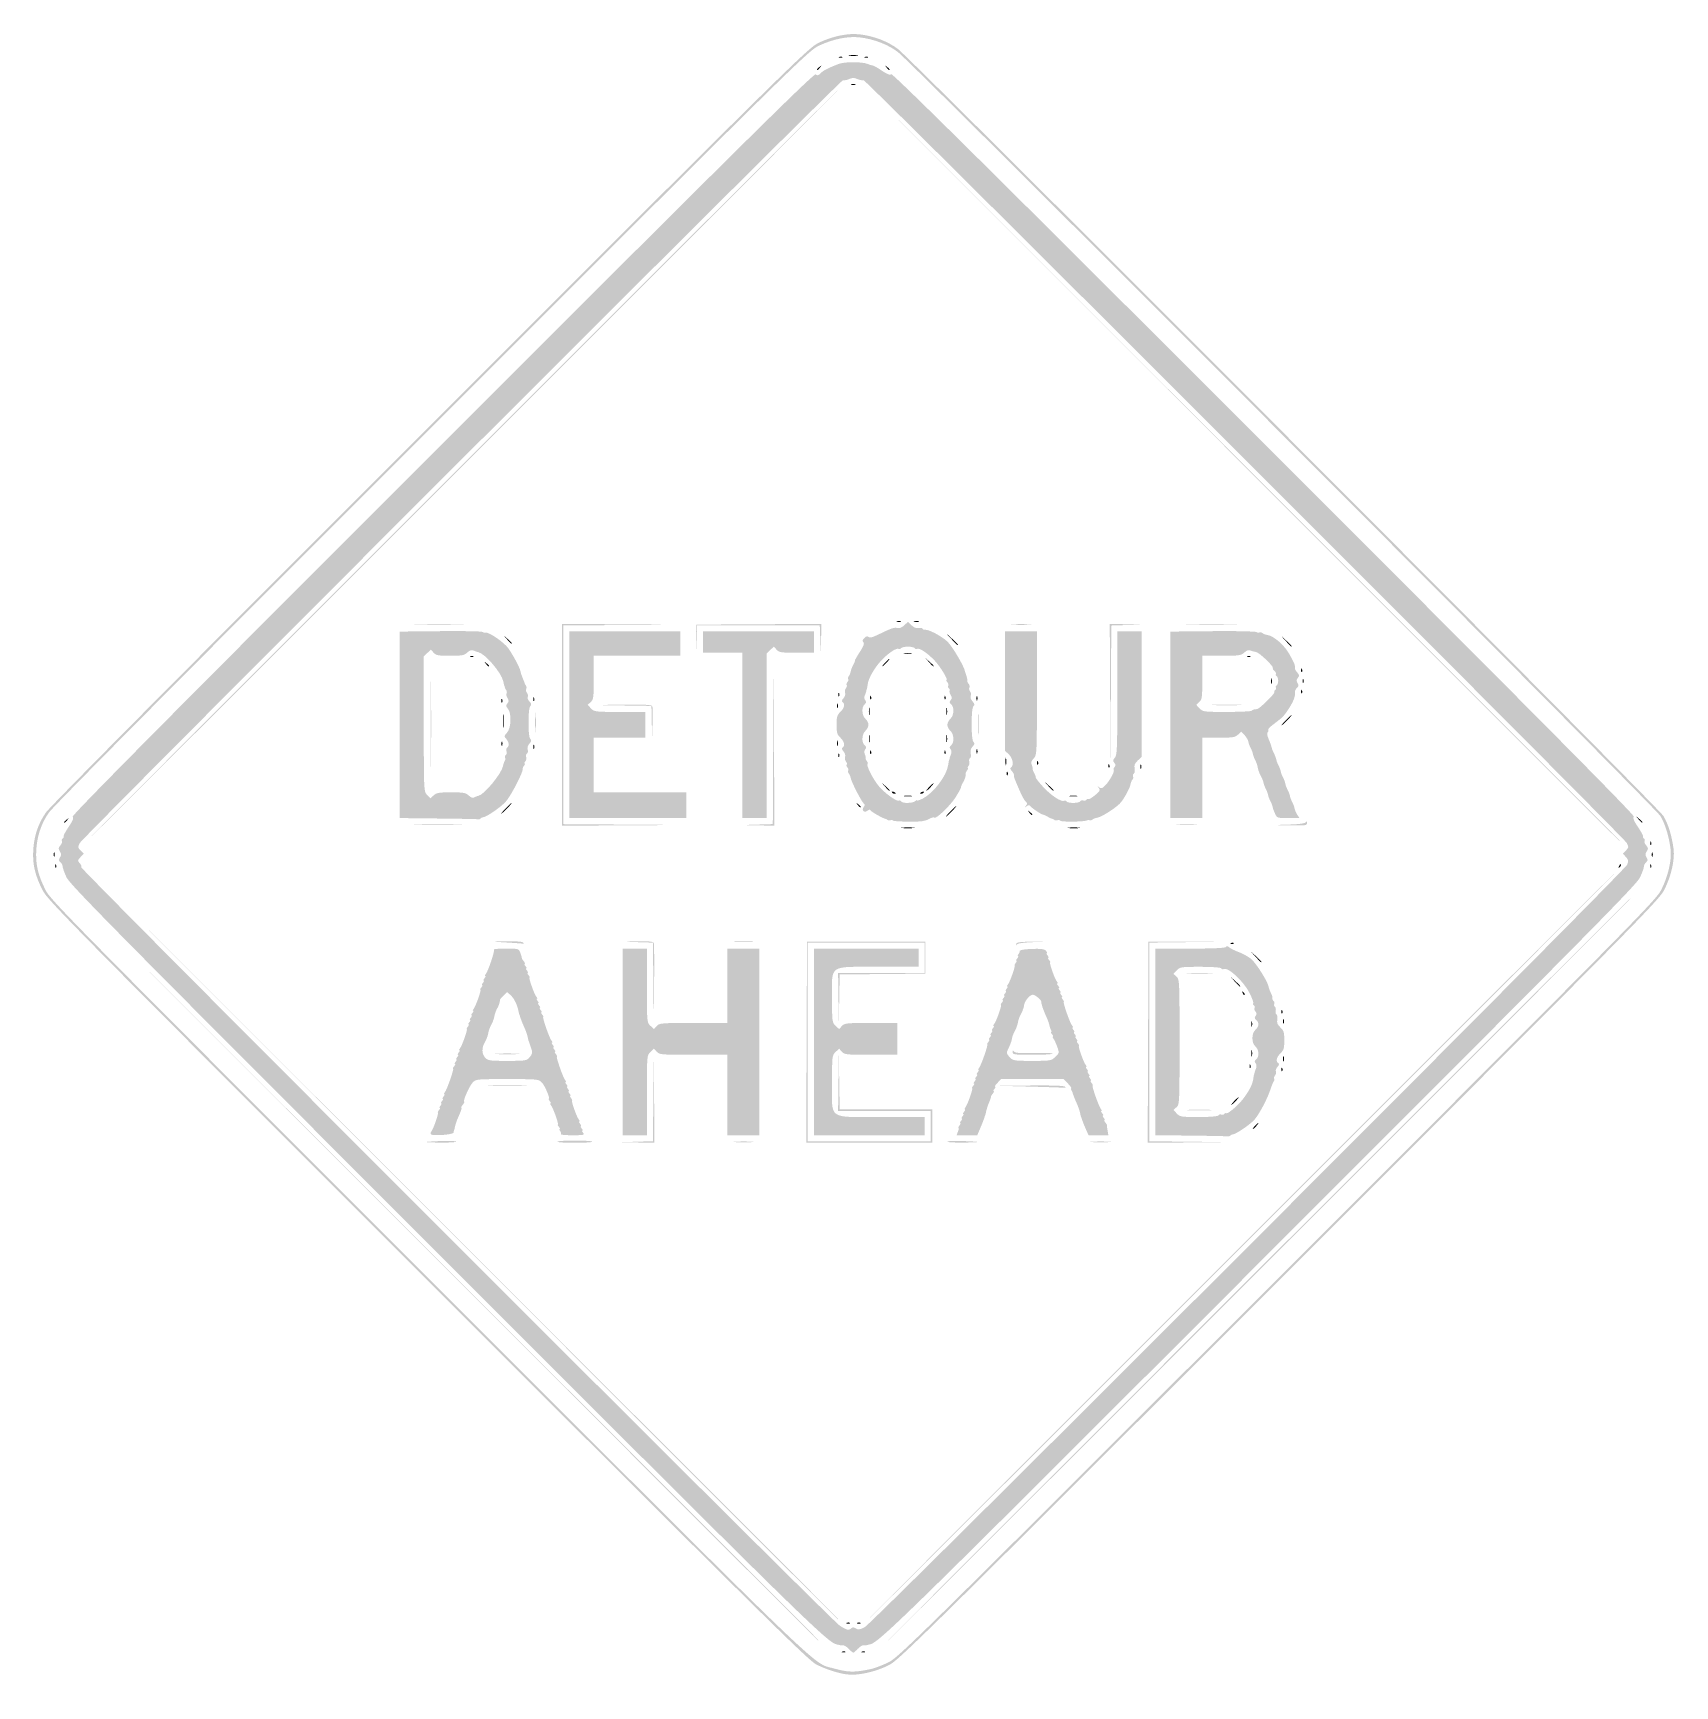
# Model space of a CAD drawing. Header units: inches. Extents: x -25.4 to 25.5, y -25.8 to 25.5.
import ezdxf

# ---------------------------------------------------------------- set-up
doc = ezdxf.new("R2010")
doc.units = ezdxf.units.IN
doc.header["$MEASUREMENT"] = 0

msp = doc.modelspace()

# ---------------------------------------------------------------- hatches: boundary and pattern name
h = msp.add_hatch(color=7)
edge = h.paths.add_edge_path()
edge.add_spline(control_points=[(-0.212, -25.424), (-0.484, -25.386), (-0.873, -25.258), (-1.153, -25.114), (-1.398, -24.988), (-2.986, -23.418), (-13.203, -13.202), (-24.298, -2.108), (-24.98, -1.416), (-25.136, -1.106), (-25.351, -0.677), (-25.431, -0.377), (-25.43, 0), (-25.429, 0.491), (-25.292, 0.939), (-25.031, 1.305), (-24.888, 1.507), (-20.522, 5.905), (-13.097, 13.326), (-1.423, 24.994), (-1.387, 25.03), (-1.035, 25.191), (-0.609, 25.387), (-0.164, 25.475), (0.195, 25.435), (0.636, 25.386), (1.087, 25.212), (1.391, 24.975), (1.848, 24.619), (24.951, 1.466), (25.115, 1.2), (25.265, 0.958), (25.381, 0.578), (25.434, 0.165), (25.475, -0.163), (25.356, -0.682), (25.145, -1.094), (24.98, -1.417), (24.36, -2.046), (13.203, -13.203), (2.14, -24.266), (1.415, -24.98), (1.106, -25.137), (0.677, -25.354), (0.133, -25.472), (-0.212, -25.424)], knot_values=[0, 0, 0, 0, 1, 1, 1, 2, 2, 2, 3, 3, 3, 4, 4, 4, 5, 5, 5, 6, 6, 6, 7, 7, 7, 8, 8, 8, 9, 9, 9, 10, 10, 10, 11, 11, 11, 12, 12, 12, 13, 13, 13, 14, 14, 14, 15, 15, 15, 15], degree=3, periodic=0)
edge = h.paths.add_edge_path(flags=0)
edge.add_spline(control_points=[(0.541, -25.26), (0.671, -25.232), (0.925, -25.134), (1.106, -25.043), (1.415, -24.886), (2.137, -24.174), (13.156, -13.156), (24.268, -2.044), (24.885, -1.417), (25.051, -1.094), (25.262, -0.682), (25.381, -0.163), (25.34, 0.165), (25.287, 0.578), (25.17, 0.958), (25.021, 1.2), (24.857, 1.466), (1.848, 24.525), (1.391, 24.88), (1.087, 25.118), (0.636, 25.291), (0.195, 25.341), (-0.164, 25.381), (-0.609, 25.293), (-1.035, 25.097), (-1.387, 24.936), (-1.423, 24.9), (-13.05, 13.279), (-20.444, 5.888), (-24.794, 1.507), (-24.937, 1.305), (-25.198, 0.939), (-25.335, 0.491), (-25.336, 0), (-25.337, -0.377), (-25.257, -0.677), (-25.042, -1.106), (-24.886, -1.416), (-24.206, -2.105), (-13.156, -13.155), (-0.527, -25.783), (-1.291, -25.047), (-0.612, -25.238), (-0.157, -25.365), (0.034, -25.369), (0.541, -25.26)], knot_values=[0, 0, 0, 0, 1, 1, 1, 2, 2, 2, 3, 3, 3, 4, 4, 4, 5, 5, 5, 6, 6, 6, 7, 7, 7, 8, 8, 8, 9, 9, 9, 10, 10, 10, 11, 11, 11, 12, 12, 12, 13, 13, 13, 14, 14, 14, 15, 15, 15, 15], degree=3, periodic=0)
h = msp.add_hatch(color=7)
edge = h.paths.add_edge_path()
edge.add_spline(control_points=[(-0.432, 24.735), (-0.398, 24.749), (-0.358, 24.747), (-0.342, 24.731), (-0.326, 24.716), (-0.354, 24.705), (-0.404, 24.707), (-0.459, 24.709), (-0.47, 24.72), (-0.432, 24.735)], knot_values=[0, 0, 0, 0, 1, 1, 1, 2, 2, 2, 3, 3, 3, 3], degree=3, periodic=0)
h = msp.add_hatch(color=7)
edge = h.paths.add_edge_path()
edge.add_spline(control_points=[(-0.129, 24.784), (-0.058, 24.795), (0.058, 24.795), (0.129, 24.784), (0.201, 24.773), (0.142, 24.764), (0, 24.764), (-0.142, 24.764), (-0.201, 24.773), (-0.129, 24.784)], knot_values=[0, 0, 0, 0, 1, 1, 1, 2, 2, 2, 3, 3, 3, 3], degree=3, periodic=0)
h = msp.add_hatch(color=7)
edge = h.paths.add_edge_path()
edge.add_spline(control_points=[(0.368, 24.735), (0.402, 24.749), (0.442, 24.747), (0.458, 24.731), (0.473, 24.716), (0.446, 24.705), (0.396, 24.707), (0.341, 24.709), (0.33, 24.72), (0.368, 24.735)], knot_values=[0, 0, 0, 0, 1, 1, 1, 2, 2, 2, 3, 3, 3, 3], degree=3, periodic=0)
h = msp.add_hatch(color=7)
edge = h.paths.add_edge_path()
edge.add_spline(control_points=[(-0.142, -24.631), (-0.204, -24.566), (-0.287, -24.515), (-0.327, -24.519), (-0.367, -24.523), (-0.416, -24.521), (-0.435, -24.514), (-0.455, -24.508), (-0.486, -24.5), (-0.506, -24.497), (-0.791, -24.447), (-1.468, -23.784), (-12.667, -12.579), (-22.835, -2.406), (-24.29, -0.932), (-24.395, -0.706), (-24.46, -0.563), (-24.514, -0.413), (-24.514, -0.37), (-24.515, -0.328), (-24.546, -0.268), (-24.583, -0.237), (-24.638, -0.192), (-24.64, -0.162), (-24.595, -0.09), (-24.551, -0.019), (-24.552, 0.021), (-24.601, 0.099), (-24.653, 0.182), (-24.65, 0.21), (-24.584, 0.284), (-24.541, 0.332), (-24.519, 0.392), (-24.534, 0.417), (-24.55, 0.443), (-24.542, 0.478), (-24.515, 0.494), (-24.488, 0.511), (-24.475, 0.539), (-24.487, 0.557), (-24.498, 0.575), (-24.427, 0.71), (-24.328, 0.856), (-24.198, 1.05), (-24.164, 1.136), (-24.202, 1.174), (-24.24, 1.212), (-21.139, 4.341), (-12.742, 12.738), (-3.312, 22.168), (-1.218, 24.239), (-1.163, 24.194), (-1.111, 24.15), (-1.08, 24.157), (-1.017, 24.226), (-0.943, 24.309), (-0.77, 24.397), (-0.447, 24.519), (-0.266, 24.588), (0.267, 24.588), (0.438, 24.52), (0.511, 24.491), (0.588, 24.468), (0.61, 24.468), (0.632, 24.468), (0.756, 24.396), (0.886, 24.309), (1.058, 24.193), (1.136, 24.164), (1.174, 24.202), (1.212, 24.24), (4.341, 21.139), (12.74, 12.74), (21.138, 4.341), (24.24, 1.212), (24.202, 1.174), (24.164, 1.136), (24.198, 1.05), (24.328, 0.856), (24.427, 0.71), (24.498, 0.575), (24.487, 0.557), (24.475, 0.539), (24.488, 0.511), (24.515, 0.494), (24.542, 0.478), (24.55, 0.443), (24.534, 0.417), (24.519, 0.392), (24.541, 0.332), (24.584, 0.284), (24.65, 0.21), (24.653, 0.182), (24.601, 0.099), (24.552, 0.021), (24.551, -0.019), (24.595, -0.09), (24.64, -0.162), (24.638, -0.192), (24.583, -0.237), (24.546, -0.268), (24.515, -0.328), (24.514, -0.37), (24.514, -0.413), (24.46, -0.563), (24.395, -0.706), (24.29, -0.932), (22.835, -2.406), (12.667, -12.579), (1.468, -23.784), (0.791, -24.447), (0.506, -24.497), (0.486, -24.5), (0.455, -24.508), (0.435, -24.514), (0.416, -24.521), (0.367, -24.523), (0.327, -24.519), (0.287, -24.515), (0.204, -24.566), (0.142, -24.631), (0.081, -24.697), (0.017, -24.75), (0, -24.75), (-0.017, -24.75), (-0.081, -24.697), (-0.142, -24.631)], knot_values=[0, 0, 0, 0, 1, 1, 1, 2, 2, 2, 3, 3, 3, 4, 4, 4, 5, 5, 5, 6, 6, 6, 7, 7, 7, 8, 8, 8, 9, 9, 9, 10, 10, 10, 11, 11, 11, 12, 12, 12, 13, 13, 13, 14, 14, 14, 15, 15, 15, 16, 16, 16, 17, 17, 17, 18, 18, 18, 19, 19, 19, 20, 20, 20, 21, 21, 21, 22, 22, 22, 23, 23, 23, 24, 24, 24, 25, 25, 25, 26, 26, 26, 27, 27, 27, 28, 28, 28, 29, 29, 29, 30, 30, 30, 31, 31, 31, 32, 32, 32, 33, 33, 33, 34, 34, 34, 35, 35, 35, 36, 36, 36, 37, 37, 37, 38, 38, 38, 39, 39, 39, 40, 40, 40, 41, 41, 41, 42, 42, 42, 42], degree=3, periodic=0)
edge = h.paths.add_edge_path(flags=0)
edge.add_spline(control_points=[(-0.062, -23.993), (-0.025, -23.957), (0.015, -23.958), (0.079, -23.999), (0.153, -24.045), (0.204, -24.038), (0.356, -23.959), (0.601, -23.831), (23.927, -0.498), (23.997, -0.311), (24.039, -0.195), (24.033, -0.158), (23.953, -0.073)], knot_values=[0, 0, 0, 0, 1, 1, 1, 2, 2, 2, 3, 3, 3, 4, 4, 4, 4], degree=3, periodic=0)
edge.add_line((23.953, -0.073), (23.858, 0.028))
edge.add_line((23.858, 0.028), (23.955, 0.125))
edge.add_spline(control_points=[(23.955, 0.125), (24.046, 0.216), (24.048, 0.232), (23.981, 0.359), (23.887, 0.535), (0.421, 23.995), (0.329, 24.004), (0.217, 24.016), (0.17, 24.027), (0.082, 24.066), (0.037, 24.085), (-0.037, 24.085), (-0.082, 24.066), (-0.17, 24.027), (-0.217, 24.016), (-0.329, 24.004), (-0.421, 23.995), (-23.887, 0.535), (-23.981, 0.359), (-24.048, 0.232), (-24.046, 0.216), (-23.955, 0.125)], knot_values=[0, 0, 0, 0, 1, 1, 1, 2, 2, 2, 3, 3, 3, 4, 4, 4, 5, 5, 5, 6, 6, 6, 7, 7, 7, 7], degree=3, periodic=0)
edge.add_line((-23.955, 0.125), (-23.858, 0.028))
edge.add_line((-23.858, 0.028), (-23.959, -0.08))
edge.add_spline(control_points=[(-23.959, -0.08), (-24.053, -0.181), (-24.055, -0.193), (-23.981, -0.274), (-23.938, -0.322), (-23.918, -0.375), (-23.936, -0.394), (-23.982, -0.439), (-0.687, -23.738), (-0.426, -23.908), (-0.198, -24.057), (-0.139, -24.07), (-0.062, -23.993)], knot_values=[0, 0, 0, 0, 1, 1, 1, 2, 2, 2, 3, 3, 3, 4, 4, 4, 4], degree=3, periodic=0)
h = msp.add_hatch(color=7)
edge = h.paths.add_edge_path()
edge.add_spline(control_points=[(-1.129, 24.344), (-1.129, 24.354), (-1.092, 24.391), (-1.047, 24.427), (-0.972, 24.485), (-0.971, 24.484), (-1.029, 24.409), (-1.091, 24.331), (-1.129, 24.306), (-1.129, 24.344)], knot_values=[0, 0, 0, 0, 1, 1, 1, 2, 2, 2, 3, 3, 3, 3], degree=3, periodic=0)
h = msp.add_hatch(color=7)
edge = h.paths.add_edge_path()
edge.add_spline(control_points=[(1.029, 24.409), (0.971, 24.484), (0.972, 24.485), (1.047, 24.427), (1.125, 24.365), (1.15, 24.327), (1.112, 24.327), (1.102, 24.327), (1.065, 24.364), (1.029, 24.409)], knot_values=[0, 0, 0, 0, 1, 1, 1, 2, 2, 2, 3, 3, 3, 3], degree=3, periodic=0)
h = msp.add_hatch(color=7)
edge = h.paths.add_edge_path()
edge.add_spline(control_points=[(-12.116, 12.093), (-5.698, 18.511), (-0.436, 23.762), (-0.424, 23.762), (-0.411, 23.762), (-5.651, 18.511), (-12.069, 12.093), (-18.487, 5.675), (-23.749, 0.423), (-23.762, 0.423), (-23.775, 0.423), (-18.534, 5.675), (-12.116, 12.093)], knot_values=[0, 0, 0, 0, 1, 1, 1, 2, 2, 2, 3, 3, 3, 4, 4, 4, 4], degree=3, periodic=0)
h = msp.add_hatch(color=7)
edge = h.paths.add_edge_path()
edge.add_spline(control_points=[(-0.059, 23.887), (-0.026, 23.9), (0.026, 23.9), (0.059, 23.887), (0.091, 23.874), (0.065, 23.863), (0, 23.863), (-0.065, 23.863), (-0.091, 23.874), (-0.059, 23.887)], knot_values=[0, 0, 0, 0, 1, 1, 1, 2, 2, 2, 3, 3, 3, 3], degree=3, periodic=0)
h = msp.add_hatch(color=7)
edge = h.paths.add_edge_path()
edge.add_line((12.069, 12.104), (0.4, 23.785))
edge.add_line((0.4, 23.785), (12.081, 12.116))
edge.add_spline(control_points=[(12.081, 12.116), (18.505, 5.698), (23.762, 0.442), (23.762, 0.435), (23.762, 0.429), (23.757, 0.423), (23.75, 0.423), (23.744, 0.423), (18.487, 5.68), (12.069, 12.104)], knot_values=[0, 0, 0, 0, 1, 1, 1, 2, 2, 2, 3, 3, 3, 3], degree=3, periodic=0)
h = msp.add_hatch(color=7)
edge = h.paths.add_edge_path()
edge.add_spline(control_points=[(1.238, 1.05), (1.225, 1.071), (1.186, 1.078), (1.153, 1.065), (1.119, 1.052), (1.077, 1.056), (1.059, 1.074), (1.042, 1.091), (1.013, 1.107), (0.996, 1.108), (0.933, 1.112), (0.57, 1.318), (0.54, 1.366), (0.519, 1.401), (0.488, 1.399), (0.441, 1.359), (0.343, 1.279), (0.243, 1.379), (0.324, 1.476), (0.364, 1.524), (0.366, 1.554), (0.33, 1.576), (0.268, 1.614), (-0.059, 2.248), (-0.08, 2.373), (-0.089, 2.422), (-0.117, 2.488), (-0.142, 2.518), (-0.167, 2.548), (-0.174, 2.586), (-0.158, 2.603), (-0.141, 2.619), (-0.152, 2.662), (-0.181, 2.697), (-0.21, 2.732), (-0.221, 2.775), (-0.205, 2.791), (-0.188, 2.808), (-0.199, 2.851), (-0.229, 2.887), (-0.259, 2.923), (-0.27, 2.988), (-0.254, 3.031), (-0.237, 3.075), (-0.258, 3.147), (-0.303, 3.197), (-0.355, 3.254), (-0.365, 3.295), (-0.332, 3.315), (-0.247, 3.368), (-0.277, 3.508), (-0.4, 3.623), (-0.501, 3.718), (-0.518, 3.775), (-0.518, 4.023), (-0.518, 4.271), (-0.501, 4.328), (-0.4, 4.423), (-0.277, 4.538), (-0.247, 4.678), (-0.332, 4.731), (-0.365, 4.751), (-0.355, 4.792), (-0.303, 4.849), (-0.258, 4.899), (-0.237, 4.971), (-0.254, 5.015), (-0.27, 5.058), (-0.259, 5.123), (-0.229, 5.159), (-0.199, 5.196), (-0.188, 5.239), (-0.205, 5.255), (-0.221, 5.271), (-0.21, 5.314), (-0.181, 5.349), (-0.152, 5.384), (-0.141, 5.427), (-0.158, 5.443), (-0.174, 5.46), (-0.167, 5.498), (-0.142, 5.528), (-0.117, 5.558), (-0.089, 5.624), (-0.081, 5.674), (-0.073, 5.723), (-0.037, 5.817), (-0.002, 5.882), (0.034, 5.946), (0.057, 6.006), (0.05, 6.014), (0.043, 6.022), (0.111, 6.142), (0.201, 6.281), (0.319, 6.462), (0.35, 6.548), (0.314, 6.584), (0.277, 6.621), (0.285, 6.658), (0.343, 6.715), (0.398, 6.77), (0.438, 6.78), (0.472, 6.746), (0.505, 6.713), (0.598, 6.735), (0.77, 6.819), (1.193, 7.025), (1.267, 7.05), (1.367, 7.024), (1.429, 7.008), (1.505, 7.038), (1.579, 7.107)], knot_values=[0, 0, 0, 0, 1, 1, 1, 2, 2, 2, 3, 3, 3, 4, 4, 4, 5, 5, 5, 6, 6, 6, 7, 7, 7, 8, 8, 8, 9, 9, 9, 10, 10, 10, 11, 11, 11, 12, 12, 12, 13, 13, 13, 14, 14, 14, 15, 15, 15, 16, 16, 16, 17, 17, 17, 18, 18, 18, 19, 19, 19, 20, 20, 20, 21, 21, 21, 22, 22, 22, 23, 23, 23, 24, 24, 24, 25, 25, 25, 26, 26, 26, 27, 27, 27, 28, 28, 28, 29, 29, 29, 30, 30, 30, 31, 31, 31, 32, 32, 32, 33, 33, 33, 34, 34, 34, 35, 35, 35, 36, 36, 36, 37, 37, 37, 37], degree=3, periodic=0)
edge.add_line((1.579, 7.107), (1.694, 7.216))
edge.add_line((1.694, 7.216), (1.809, 7.107))
edge.add_spline(control_points=[(1.809, 7.107), (1.883, 7.038), (1.959, 7.008), (2.021, 7.024), (2.074, 7.038), (2.13, 7.029), (2.144, 7.005), (2.159, 6.981), (2.196, 6.965), (2.227, 6.97), (2.331, 6.987), (2.721, 6.783), (2.908, 6.614), (3.059, 6.477), (3.431, 5.853), (3.463, 5.682), (3.467, 5.662), (3.475, 5.636), (3.482, 5.623), (3.488, 5.61), (3.499, 5.578), (3.505, 5.552), (3.512, 5.526), (3.522, 5.489), (3.529, 5.47), (3.535, 5.451), (3.537, 5.417), (3.533, 5.394), (3.529, 5.372), (3.549, 5.326), (3.578, 5.291), (3.607, 5.256), (3.617, 5.204), (3.6, 5.176), (3.582, 5.148), (3.591, 5.097), (3.62, 5.062), (3.648, 5.028), (3.658, 4.964), (3.642, 4.921), (3.624, 4.876), (3.647, 4.804), (3.696, 4.75), (3.761, 4.678), (3.768, 4.643), (3.726, 4.601), (3.69, 4.565), (3.67, 4.366), (3.67, 4.047), (3.67, 3.727), (3.69, 3.528), (3.726, 3.492), (3.768, 3.45), (3.761, 3.415), (3.696, 3.344), (3.64, 3.281), (3.622, 3.212), (3.641, 3.134), (3.657, 3.069), (3.648, 3.003), (3.62, 2.986), (3.592, 2.969), (3.582, 2.923), (3.597, 2.883), (3.612, 2.844), (3.601, 2.782), (3.571, 2.747), (3.542, 2.711), (3.533, 2.682), (3.553, 2.682), (3.572, 2.682), (3.563, 2.653), (3.533, 2.616), (3.503, 2.58), (3.482, 2.533), (3.486, 2.511), (3.49, 2.488), (3.488, 2.454), (3.482, 2.435), (3.475, 2.416), (3.467, 2.384), (3.463, 2.364), (3.458, 2.345), (3.426, 2.276), (3.39, 2.212), (3.354, 2.147), (3.331, 2.087), (3.338, 2.079), (3.345, 2.071), (3.274, 1.941), (3.181, 1.789), (3.015, 1.521), (2.565, 1.089), (2.509, 1.145), (2.494, 1.16), (2.437, 1.148), (2.382, 1.118), (2.327, 1.088), (2.261, 1.06), (2.235, 1.056), (2.209, 1.053), (2.177, 1.045), (2.164, 1.039), (2.093, 1.008), (1.258, 1.018), (1.238, 1.05)], knot_values=[0, 0, 0, 0, 1, 1, 1, 2, 2, 2, 3, 3, 3, 4, 4, 4, 5, 5, 5, 6, 6, 6, 7, 7, 7, 8, 8, 8, 9, 9, 9, 10, 10, 10, 11, 11, 11, 12, 12, 12, 13, 13, 13, 14, 14, 14, 15, 15, 15, 16, 16, 16, 17, 17, 17, 18, 18, 18, 19, 19, 19, 20, 20, 20, 21, 21, 21, 22, 22, 22, 23, 23, 23, 24, 24, 24, 25, 25, 25, 26, 26, 26, 27, 27, 27, 28, 28, 28, 29, 29, 29, 30, 30, 30, 31, 31, 31, 32, 32, 32, 33, 33, 33, 34, 34, 34, 35, 35, 35, 35], degree=3, periodic=0)
edge = h.paths.add_edge_path(flags=0)
edge.add_spline(control_points=[(1.92, 1.656), (1.951, 1.687), (1.976, 1.697), (1.976, 1.679), (1.976, 1.66), (2.057, 1.686), (2.155, 1.736), (2.486, 1.905), (2.898, 2.447), (2.941, 2.77), (2.95, 2.838), (2.963, 2.904), (2.968, 2.917), (2.974, 2.93), (2.983, 2.962), (2.988, 2.988), (2.993, 3.014), (3.013, 3.072), (3.033, 3.118), (3.053, 3.165), (3.046, 3.229), (3.016, 3.265), (2.976, 3.313), (2.981, 3.343), (3.034, 3.387), (3.137, 3.473), (3.124, 3.733), (3.011, 3.835), (2.96, 3.882), (2.917, 3.966), (2.917, 4.023), (2.917, 4.08), (2.96, 4.164), (3.011, 4.211), (3.124, 4.313), (3.137, 4.573), (3.034, 4.659), (2.978, 4.705), (2.975, 4.732), (3.02, 4.786), (3.064, 4.839), (3.064, 4.874), (3.019, 4.946), (2.987, 4.997), (2.973, 5.057), (2.987, 5.08), (3.001, 5.103), (2.991, 5.136), (2.964, 5.152), (2.938, 5.169), (2.929, 5.203), (2.944, 5.228), (2.96, 5.253), (2.947, 5.305), (2.916, 5.343), (2.884, 5.38), (2.872, 5.411), (2.889, 5.411), (2.952, 5.411), (2.714, 5.806), (2.532, 6.004), (2.317, 6.237), (2.047, 6.42), (1.98, 6.378), (1.956, 6.363), (1.922, 6.372), (1.906, 6.398), (1.89, 6.425), (1.794, 6.446), (1.694, 6.446), (1.593, 6.446), (1.498, 6.425), (1.482, 6.398), (1.465, 6.372), (1.432, 6.363), (1.407, 6.378), (1.34, 6.42), (1.071, 6.237), (0.856, 6.004), (0.646, 5.775), (0.472, 5.467), (0.446, 5.276), (0.437, 5.208), (0.425, 5.142), (0.42, 5.129), (0.414, 5.116), (0.405, 5.084), (0.4, 5.058), (0.395, 5.032), (0.375, 4.974), (0.355, 4.928), (0.334, 4.881), (0.342, 4.818), (0.372, 4.782), (0.412, 4.733), (0.407, 4.703), (0.353, 4.659), (0.25, 4.573), (0.264, 4.313), (0.376, 4.211), (0.428, 4.164), (0.471, 4.08), (0.471, 4.023), (0.471, 3.966), (0.428, 3.882), (0.376, 3.835), (0.264, 3.733), (0.25, 3.473), (0.353, 3.387), (0.407, 3.343), (0.412, 3.313), (0.372, 3.265), (0.342, 3.228), (0.334, 3.165), (0.355, 3.118), (0.375, 3.072), (0.387, 3.017), (0.382, 2.995), (0.377, 2.973), (0.395, 2.928), (0.421, 2.896), (0.448, 2.864), (0.458, 2.826), (0.443, 2.811), (0.396, 2.764), (0.606, 2.346), (0.786, 2.127), (0.962, 1.911), (1.349, 1.632), (1.415, 1.673), (1.436, 1.685), (1.465, 1.674), (1.482, 1.648), (1.523, 1.581), (1.851, 1.588), (1.92, 1.656)], knot_values=[0, 0, 0, 0, 1, 1, 1, 2, 2, 2, 3, 3, 3, 4, 4, 4, 5, 5, 5, 6, 6, 6, 7, 7, 7, 8, 8, 8, 9, 9, 9, 10, 10, 10, 11, 11, 11, 12, 12, 12, 13, 13, 13, 14, 14, 14, 15, 15, 15, 16, 16, 16, 17, 17, 17, 18, 18, 18, 19, 19, 19, 20, 20, 20, 21, 21, 21, 22, 22, 22, 23, 23, 23, 24, 24, 24, 25, 25, 25, 26, 26, 26, 27, 27, 27, 28, 28, 28, 29, 29, 29, 30, 30, 30, 31, 31, 31, 32, 32, 32, 33, 33, 33, 34, 34, 34, 35, 35, 35, 36, 36, 36, 37, 37, 37, 38, 38, 38, 39, 39, 39, 40, 40, 40, 41, 41, 41, 42, 42, 42, 43, 43, 43, 44, 44, 44, 45, 45, 45, 45], degree=3, periodic=0)
h = msp.add_hatch(color=7)
edge = h.paths.add_edge_path()
edge.add_spline(control_points=[(1.353, 7.23), (1.385, 7.243), (1.438, 7.243), (1.47, 7.23), (1.503, 7.217), (1.476, 7.207), (1.412, 7.207), (1.347, 7.207), (1.32, 7.217), (1.353, 7.23)], knot_values=[0, 0, 0, 0, 1, 1, 1, 2, 2, 2, 3, 3, 3, 3], degree=3, periodic=0)
h = msp.add_hatch(color=7)
edge = h.paths.add_edge_path()
edge.add_spline(control_points=[(1.895, 7.232), (1.941, 7.244), (2.004, 7.243), (2.036, 7.23), (2.068, 7.217), (2.03, 7.207), (1.953, 7.208), (1.875, 7.209), (1.849, 7.22), (1.895, 7.232)], knot_values=[0, 0, 0, 0, 1, 1, 1, 2, 2, 2, 3, 3, 3, 3], degree=3, periodic=0)
h = msp.add_hatch(color=7)
edge = h.paths.add_edge_path()
edge.add_line((-12.857, 1.117), (-14.069, 1.131))
edge.add_line((-14.069, 1.131), (-14.069, 4.022))
edge.add_line((-14.069, 4.022), (-14.069, 6.914))
edge.add_line((-14.069, 6.914), (-12.81, 6.927))
edge.add_spline(control_points=[(-12.81, 6.927), (-12.118, 6.934), (-11.527, 6.924), (-11.498, 6.903), (-11.468, 6.883), (-11.426, 6.872), (-11.404, 6.88), (-11.305, 6.912), (-10.82, 6.578), (-10.691, 6.389), (-10.527, 6.149), (-10.339, 5.794), (-10.32, 5.688), (-10.313, 5.646), (-10.282, 5.551), (-10.251, 5.476), (-10.22, 5.402), (-10.193, 5.33), (-10.19, 5.317), (-10.188, 5.304), (-10.169, 5.267), (-10.148, 5.235), (-10.128, 5.202), (-10.125, 5.154), (-10.141, 5.127), (-10.158, 5.1), (-10.147, 5.048), (-10.116, 5.011), (-10.086, 4.975), (-10.076, 4.921), (-10.093, 4.893), (-10.111, 4.864), (-10.088, 4.799), (-10.042, 4.748), (-9.978, 4.678), (-9.972, 4.643), (-10.014, 4.601), (-10.049, 4.566), (-10.069, 4.377), (-10.069, 4.094), (-10.069, 3.81), (-10.049, 3.621), (-10.014, 3.587), (-9.972, 3.544), (-9.978, 3.51), (-10.042, 3.439), (-10.093, 3.382), (-10.114, 3.312), (-10.095, 3.254), (-10.079, 3.203), (-10.089, 3.146), (-10.118, 3.128), (-10.146, 3.111), (-10.158, 3.064), (-10.142, 3.024), (-10.127, 2.985), (-10.139, 2.923), (-10.168, 2.888), (-10.198, 2.852), (-10.206, 2.823), (-10.187, 2.823), (-10.168, 2.823), (-10.177, 2.794), (-10.206, 2.758), (-10.236, 2.721), (-10.256, 2.674), (-10.25, 2.652), (-10.228, 2.572), (-10.591, 1.863), (-10.757, 1.661), (-10.899, 1.487), (-11.38, 1.154), (-11.489, 1.153), (-11.506, 1.153), (-11.536, 1.137), (-11.556, 1.118), (-11.575, 1.098), (-11.603, 1.087), (-11.618, 1.093), (-11.633, 1.099), (-12.191, 1.11), (-12.857, 1.117)], knot_values=[0, 0, 0, 0, 1, 1, 1, 2, 2, 2, 3, 3, 3, 4, 4, 4, 5, 5, 5, 6, 6, 6, 7, 7, 7, 8, 8, 8, 9, 9, 9, 10, 10, 10, 11, 11, 11, 12, 12, 12, 13, 13, 13, 14, 14, 14, 15, 15, 15, 16, 16, 16, 17, 17, 17, 18, 18, 18, 19, 19, 19, 20, 20, 20, 21, 21, 21, 22, 22, 22, 23, 23, 23, 24, 24, 24, 25, 25, 25, 26, 26, 26, 27, 27, 27, 27], degree=3, periodic=0)
edge = h.paths.add_edge_path(flags=0)
edge.add_spline(control_points=[(-12.469, 1.929), (-12.086, 1.929), (-12.014, 1.916), (-11.923, 1.83), (-11.856, 1.767), (-11.795, 1.745), (-11.755, 1.77), (-11.721, 1.791), (-11.663, 1.813), (-11.627, 1.819), (-11.449, 1.846), (-10.894, 2.521), (-10.857, 2.755), (-10.85, 2.805), (-10.827, 2.873), (-10.806, 2.906), (-10.786, 2.938), (-10.782, 2.984), (-10.797, 3.008), (-10.812, 3.032), (-10.801, 3.066), (-10.774, 3.083), (-10.747, 3.1), (-10.737, 3.152), (-10.752, 3.2), (-10.767, 3.247), (-10.757, 3.299), (-10.73, 3.316), (-10.657, 3.361), (-10.671, 3.487), (-10.759, 3.585), (-10.833, 3.666), (-10.831, 3.678), (-10.736, 3.78), (-10.605, 3.918), (-10.59, 4.39), (-10.711, 4.524), (-10.776, 4.596), (-10.778, 4.622), (-10.726, 4.685), (-10.676, 4.745), (-10.675, 4.779), (-10.721, 4.852), (-10.752, 4.903), (-10.766, 4.965), (-10.751, 4.99), (-10.735, 5.014), (-10.739, 5.061), (-10.76, 5.094), (-10.78, 5.126), (-10.8, 5.168), (-10.804, 5.188), (-10.808, 5.207), (-10.815, 5.228), (-10.82, 5.235), (-10.825, 5.241), (-10.839, 5.298), (-10.85, 5.362), (-10.9, 5.629), (-11.415, 6.234), (-11.632, 6.278), (-11.665, 6.285), (-11.731, 6.307), (-11.777, 6.328), (-11.836, 6.353), (-11.895, 6.333), (-11.969, 6.264), (-12.061, 6.177), (-12.132, 6.164), (-12.5, 6.164), (-12.866, 6.164), (-12.937, 6.177), (-13.011, 6.259)], knot_values=[0, 0, 0, 0, 1, 1, 1, 2, 2, 2, 3, 3, 3, 4, 4, 4, 5, 5, 5, 6, 6, 6, 7, 7, 7, 8, 8, 8, 9, 9, 9, 10, 10, 10, 11, 11, 11, 12, 12, 12, 13, 13, 13, 14, 14, 14, 15, 15, 15, 16, 16, 16, 17, 17, 17, 18, 18, 18, 19, 19, 19, 20, 20, 20, 21, 21, 21, 22, 22, 22, 23, 23, 23, 24, 24, 24, 24], degree=3, periodic=0)
edge.add_line((-13.011, 6.259), (-13.097, 6.354))
edge.add_line((-13.097, 6.354), (-13.206, 6.251))
edge.add_line((-13.206, 6.251), (-13.316, 6.148))
edge.add_line((-13.316, 6.148), (-13.316, 4.053))
edge.add_spline(control_points=[(-13.316, 4.053), (-13.316, 1.966), (-13.316, 1.958), (-13.214, 1.85)], knot_values=[0, 0, 0, 0, 1, 1, 1, 1], degree=3, periodic=0)
edge.add_line((-13.214, 1.85), (-13.111, 1.74))
edge.add_line((-13.111, 1.74), (-13.011, 1.835))
edge.add_spline(control_points=[(-13.011, 1.835), (-12.925, 1.915), (-12.846, 1.929), (-12.469, 1.929)], knot_values=[0, 0, 0, 0, 1, 1, 1, 1], degree=3, periodic=0)
h = msp.add_hatch(color=7)
edge = h.paths.add_edge_path()
edge.add_spline(control_points=[(-13.469, 7.14), (-13.126, 7.148), (-12.565, 7.148), (-12.222, 7.14), (-11.879, 7.132), (-12.16, 7.126), (-12.846, 7.126), (-13.531, 7.126), (-13.812, 7.132), (-13.469, 7.14)], knot_values=[0, 0, 0, 0, 1, 1, 1, 2, 2, 2, 3, 3, 3, 3], degree=3, periodic=0)
h = msp.add_hatch(color=7)
edge = h.paths.add_edge_path()
edge.add_line((-10.732, 6.67), (-10.846, 6.799))
edge.add_line((-10.846, 6.799), (-10.716, 6.685))
edge.add_spline(control_points=[(-10.716, 6.685), (-10.595, 6.579), (-10.565, 6.54), (-10.602, 6.54), (-10.611, 6.54), (-10.669, 6.599), (-10.732, 6.67)], knot_values=[0, 0, 0, 0, 1, 1, 1, 2, 2, 2, 2], degree=3, periodic=0)
for points in [[(-9.034, 4.023), (-9.034, 7.152), (-7.187, 7.141), (-5.341, 7.13), (-7.164, 7.117), (-8.987, 7.104), (-8.987, 4.023), (-8.987, 0.942), (-7.07, 0.929), (-5.152, 0.916), (-7.093, 0.905), (-9.034, 0.894), (-9.034, 4.023)], [(-4.873, 6.705), (-4.87, 7.129), (-2.929, 7.141), (-0.988, 7.153), (-0.998, 6.694), (-1.008, 6.235), (-1.023, 6.67), (-1.039, 7.105), (-2.941, 7.105), (-4.843, 7.105), (-4.859, 6.693), (-4.875, 6.282), (-4.873, 6.705)], [(7.963, 5.07), (7.952, 7.152), (8.458, 7.142), (8.964, 7.132), (8.482, 7.117), (8, 7.102), (7.987, 5.045), (7.975, 2.988), (7.963, 5.07)], [(-2.977, 0.929), (-2.495, 0.944), (-2.482, 3.613), (-2.47, 6.282), (-2.458, 3.588), (-2.447, 0.894), (-2.953, 0.904), (-3.458, 0.914), (-2.977, 0.929)], [(-1.447, -5.823), (-1.435, -2.706), (0.4, -2.706), (2.235, -2.706), (2.235, -3.2), (2.235, -3.694), (0.907, -3.706), (-0.421, -3.719), (-0.435, -4.483), (-0.45, -5.246), (-0.46, -4.458), (-0.471, -3.67), (0.87, -3.67), (2.212, -3.67), (2.212, -3.2), (2.212, -2.729), (0.4, -2.729), (-1.412, -2.729), (-1.412, -5.811), (-1.412, -8.893), (0.494, -8.893), (2.4, -8.893), (2.4, -8.423), (2.4, -7.952), (0.965, -7.952), (-0.471, -7.952), (-0.46, -7.07), (-0.449, -6.188), (-0.435, -7.046), (-0.421, -7.905), (1.013, -7.905), (2.447, -7.905), (2.447, -8.423), (2.447, -8.94), (0.494, -8.94), (-1.459, -8.94), (-1.447, -5.823)], [(9.14, -5.823), (9.152, -2.706), (10.34, -2.704), (11.528, -2.703), (10.352, -2.717), (9.175, -2.731), (9.175, -5.811), (9.175, -8.891), (10.387, -8.905), (11.599, -8.918), (10.363, -8.929), (9.128, -8.94), (9.14, -5.823)], [(-6.694, -8.905), (-6.212, -8.89), (-6.199, -7.539), (-6.186, -6.188), (-6.175, -7.564), (-6.164, -8.94), (-6.67, -8.93), (-7.176, -8.92), (-6.694, -8.905)]]:
    msp.add_hatch(color=7).paths.add_polyline_path(points)
h = msp.add_hatch(color=7)
edge = h.paths.add_edge_path()
edge.add_line((-8.799, 4.023), (-8.799, 6.917))
edge.add_line((-8.799, 6.917), (-7.082, 6.917))
edge.add_line((-7.082, 6.917), (-5.364, 6.917))
edge.add_line((-5.364, 6.917), (-5.364, 6.54))
edge.add_line((-5.364, 6.54), (-5.364, 6.164))
edge.add_line((-5.364, 6.164), (-6.705, 6.164))
edge.add_line((-6.705, 6.164), (-8.046, 6.164))
edge.add_line((-8.046, 6.164), (-8.046, 5.489))
edge.add_spline(control_points=[(-8.046, 5.489), (-8.046, 4.872), (-8.054, 4.807), (-8.141, 4.728)], knot_values=[0, 0, 0, 0, 1, 1, 1, 1], degree=3, periodic=0)
edge.add_line((-8.141, 4.728), (-8.236, 4.642))
edge.add_line((-8.236, 4.642), (-8.133, 4.533))
edge.add_spline(control_points=[(-8.133, 4.533), (-8.033, 4.426), (-8.006, 4.423), (-7.238, 4.423)], knot_values=[0, 0, 0, 0, 1, 1, 1, 1], degree=3, periodic=0)
edge.add_line((-7.238, 4.423), (-6.446, 4.423))
edge.add_line((-6.446, 4.423), (-6.446, 4.023))
edge.add_line((-6.446, 4.023), (-6.446, 3.623))
edge.add_line((-6.446, 3.623), (-7.246, 3.623))
edge.add_line((-7.246, 3.623), (-8.046, 3.623))
edge.add_line((-8.046, 3.623), (-8.046, 2.776))
edge.add_line((-8.046, 2.776), (-8.046, 1.929))
edge.add_line((-8.046, 1.929), (-6.611, 1.929))
edge.add_line((-6.611, 1.929), (-5.176, 1.929))
edge.add_line((-5.176, 1.929), (-5.176, 1.529))
edge.add_line((-5.176, 1.529), (-5.176, 1.129))
edge.add_line((-5.176, 1.129), (-6.987, 1.129))
edge.add_line((-6.987, 1.129), (-8.799, 1.129))
edge.add_line((-8.799, 1.129), (-8.799, 4.023))
h = msp.add_hatch(color=7)
edge = h.paths.add_edge_path()
edge.add_line((-3.435, 3.694), (-3.435, 6.258))
edge.add_line((-3.435, 6.258), (-4.047, 6.258))
edge.add_line((-4.047, 6.258), (-4.658, 6.258))
edge.add_line((-4.658, 6.258), (-4.658, 6.587))
edge.add_line((-4.658, 6.587), (-4.658, 6.917))
edge.add_line((-4.658, 6.917), (-2.941, 6.917))
edge.add_line((-2.941, 6.917), (-1.223, 6.917))
edge.add_line((-1.223, 6.917), (-1.223, 6.587))
edge.add_line((-1.223, 6.587), (-1.223, 6.258))
edge.add_line((-1.223, 6.258), (-1.757, 6.258))
edge.add_spline(control_points=[(-1.757, 6.258), (-2.233, 6.258), (-2.3, 6.268), (-2.377, 6.353)], knot_values=[0, 0, 0, 0, 1, 1, 1, 1], degree=3, periodic=0)
edge.add_line((-2.377, 6.353), (-2.463, 6.448))
edge.add_line((-2.463, 6.448), (-2.572, 6.345))
edge.add_line((-2.572, 6.345), (-2.682, 6.242))
edge.add_line((-2.682, 6.242), (-2.682, 3.685))
edge.add_line((-2.682, 3.685), (-2.682, 1.129))
edge.add_line((-2.682, 1.129), (-3.058, 1.129))
edge.add_line((-3.058, 1.129), (-3.435, 1.129))
edge.add_line((-3.435, 1.129), (-3.435, 3.694))
h = msp.add_hatch(color=7)
edge = h.paths.add_edge_path()
edge.add_line((3.033, 6.693), (2.847, 6.893))
edge.add_line((2.847, 6.893), (3.047, 6.707))
edge.add_spline(control_points=[(3.047, 6.707), (3.233, 6.534), (3.268, 6.493), (3.233, 6.493), (3.225, 6.493), (3.135, 6.583), (3.033, 6.693)], knot_values=[0, 0, 0, 0, 1, 1, 1, 2, 2, 2, 2], degree=3, periodic=0)
h = msp.add_hatch(color=7)
edge = h.paths.add_edge_path()
edge.add_spline(control_points=[(6.413, 1.05), (6.4, 1.071), (6.362, 1.078), (6.329, 1.065), (6.295, 1.052), (6.253, 1.056), (6.235, 1.074), (6.218, 1.091), (6.189, 1.107), (6.172, 1.107), (6.155, 1.108), (6.088, 1.138), (6.023, 1.174), (5.958, 1.21), (5.895, 1.239), (5.882, 1.238), (5.839, 1.236), (5.514, 1.454), (5.481, 1.506), (5.459, 1.542), (5.426, 1.539), (5.372, 1.496), (5.303, 1.443), (5.301, 1.445), (5.353, 1.511), (5.401, 1.573), (5.4, 1.598), (5.347, 1.641), (5.311, 1.671), (5.229, 1.817), (5.165, 1.965), (4.995, 2.355), (4.972, 2.418), (4.982, 2.464), (4.987, 2.487), (4.958, 2.543), (4.916, 2.589), (4.866, 2.644), (4.857, 2.683), (4.89, 2.704), (4.983, 2.761), (4.945, 2.991), (4.823, 3.106)], knot_values=[0, 0, 0, 0, 1, 1, 1, 2, 2, 2, 3, 3, 3, 4, 4, 4, 5, 5, 5, 6, 6, 6, 7, 7, 7, 8, 8, 8, 9, 9, 9, 10, 10, 10, 11, 11, 11, 12, 12, 12, 13, 13, 13, 14, 14, 14, 14], degree=3, periodic=0)
edge.add_line((4.823, 3.106), (4.705, 3.216))
edge.add_line((4.705, 3.216), (4.705, 5.066))
edge.add_line((4.705, 5.066), (4.705, 6.917))
edge.add_line((4.705, 6.917), (5.199, 6.917))
edge.add_line((5.199, 6.917), (5.693, 6.917))
edge.add_line((5.693, 6.917), (5.693, 5.002))
edge.add_spline(control_points=[(5.693, 5.002), (5.693, 3.115), (5.692, 3.087), (5.593, 2.982), (5.524, 2.908), (5.505, 2.849), (5.53, 2.79), (5.551, 2.744), (5.564, 2.689), (5.559, 2.668), (5.555, 2.648), (5.577, 2.584), (5.609, 2.527), (5.64, 2.47), (5.662, 2.409), (5.657, 2.391), (5.652, 2.373), (5.757, 2.239), (5.89, 2.094), (6.128, 1.833), (6.456, 1.618), (6.539, 1.669), (6.562, 1.684), (6.594, 1.674), (6.611, 1.648), (6.65, 1.584), (6.997, 1.586), (7.036, 1.65), (7.054, 1.678), (7.096, 1.689), (7.132, 1.676), (7.167, 1.662), (7.209, 1.672), (7.224, 1.697), (7.24, 1.722), (7.269, 1.733), (7.288, 1.72), (7.308, 1.708), (7.403, 1.763), (7.499, 1.842), (7.649, 1.966), (7.665, 1.997), (7.613, 2.063), (7.56, 2.131), (7.562, 2.133), (7.626, 2.083), (7.688, 2.035), (7.721, 2.047), (7.821, 2.154), (7.961, 2.303), (8.112, 2.585), (8.074, 2.623), (8.059, 2.638), (8.071, 2.678), (8.099, 2.713), (8.138, 2.76), (8.136, 2.795), (8.092, 2.848), (8.044, 2.906), (8.047, 2.935), (8.11, 3.004), (8.179, 3.08), (8.187, 3.296), (8.187, 5.003)], knot_values=[0, 0, 0, 0, 1, 1, 1, 2, 2, 2, 3, 3, 3, 4, 4, 4, 5, 5, 5, 6, 6, 6, 7, 7, 7, 8, 8, 8, 9, 9, 9, 10, 10, 10, 11, 11, 11, 12, 12, 12, 13, 13, 13, 14, 14, 14, 15, 15, 15, 16, 16, 16, 17, 17, 17, 18, 18, 18, 19, 19, 19, 20, 20, 20, 21, 21, 21, 21], degree=3, periodic=0)
edge.add_line((8.187, 5.003), (8.187, 6.917))
edge.add_line((8.187, 6.917), (8.564, 6.917))
edge.add_line((8.564, 6.917), (8.94, 6.917))
edge.add_line((8.94, 6.917), (8.94, 4.972))
edge.add_line((8.94, 4.972), (8.94, 3.028))
edge.add_line((8.94, 3.028), (8.819, 2.914))
edge.add_spline(control_points=[(8.819, 2.914), (8.727, 2.828), (8.704, 2.769), (8.723, 2.672), (8.737, 2.602), (8.727, 2.531), (8.7, 2.514), (8.673, 2.498), (8.662, 2.457), (8.674, 2.424), (8.687, 2.391), (8.679, 2.345), (8.655, 2.322), (8.632, 2.299), (8.606, 2.238), (8.598, 2.187), (8.579, 2.074), (8.443, 1.812), (8.309, 1.631), (8.2, 1.483), (7.715, 1.166), (7.563, 1.142), (7.509, 1.134), (7.441, 1.107), (7.41, 1.082), (7.38, 1.057), (7.343, 1.049), (7.327, 1.064), (7.312, 1.079), (7.277, 1.077), (7.249, 1.06), (7.174, 1.014), (6.441, 1.005), (6.413, 1.05)], knot_values=[0, 0, 0, 0, 1, 1, 1, 2, 2, 2, 3, 3, 3, 4, 4, 4, 5, 5, 5, 6, 6, 6, 7, 7, 7, 8, 8, 8, 9, 9, 9, 10, 10, 10, 11, 11, 11, 11], degree=3, periodic=0)
h = msp.add_hatch(color=7)
edge = h.paths.add_edge_path()
edge.add_spline(control_points=[(4.954, 7.14), (5.104, 7.149), (5.337, 7.149), (5.472, 7.14), (5.607, 7.13), (5.484, 7.123), (5.199, 7.123), (4.915, 7.123), (4.804, 7.131), (4.954, 7.14)], knot_values=[0, 0, 0, 0, 1, 1, 1, 2, 2, 2, 3, 3, 3, 3], degree=3, periodic=0)
h = msp.add_hatch(color=7)
edge = h.paths.add_edge_path()
edge.add_line((9.834, 4.022), (9.834, 6.914))
edge.add_line((9.834, 6.914), (11.14, 6.927))
edge.add_spline(control_points=[(11.14, 6.927), (11.858, 6.934), (12.473, 6.921), (12.506, 6.898), (12.539, 6.875), (12.579, 6.87), (12.595, 6.886), (12.612, 6.903), (12.65, 6.895), (12.68, 6.87), (12.711, 6.845), (12.781, 6.818), (12.838, 6.809), (13.038, 6.778), (13.357, 6.503), (13.514, 6.225), (13.599, 6.075), (13.671, 5.936), (13.675, 5.917), (13.678, 5.898), (13.686, 5.866), (13.692, 5.846), (13.699, 5.827), (13.7, 5.793), (13.696, 5.77), (13.692, 5.747), (13.724, 5.689), (13.768, 5.641), (13.834, 5.568), (13.837, 5.542), (13.784, 5.479), (13.736, 5.421), (13.734, 5.384), (13.776, 5.317), (13.818, 5.25), (13.814, 5.218), (13.759, 5.173), (13.721, 5.141), (13.692, 5.081), (13.696, 5.039), (13.7, 4.998), (13.698, 4.948), (13.692, 4.929), (13.686, 4.909), (13.677, 4.878), (13.673, 4.858), (13.64, 4.715), (13.389, 4.321), (13.272, 4.229), (13.194, 4.168), (13.065, 4.067), (12.985, 4.006), (12.906, 3.945), (12.852, 3.883), (12.866, 3.869), (12.88, 3.855), (12.873, 3.82), (12.849, 3.792), (12.823, 3.76), (12.835, 3.678), (12.88, 3.576), (12.92, 3.485), (12.961, 3.373), (12.97, 3.325), (12.98, 3.278), (13.013, 3.194), (13.043, 3.137), (13.074, 3.081), (13.106, 2.996), (13.114, 2.949), (13.122, 2.902), (13.154, 2.817), (13.185, 2.761), (13.216, 2.705), (13.247, 2.62), (13.255, 2.573), (13.263, 2.525), (13.295, 2.441), (13.326, 2.384), (13.357, 2.328), (13.389, 2.243), (13.396, 2.196), (13.404, 2.149), (13.436, 2.064), (13.467, 2.008), (13.498, 1.952), (13.53, 1.867), (13.538, 1.82), (13.545, 1.773), (13.577, 1.688), (13.608, 1.632), (13.639, 1.575), (13.671, 1.488), (13.68, 1.437), (13.688, 1.386), (13.727, 1.296), (13.765, 1.237)], knot_values=[0, 0, 0, 0, 1, 1, 1, 2, 2, 2, 3, 3, 3, 4, 4, 4, 5, 5, 5, 6, 6, 6, 7, 7, 7, 8, 8, 8, 9, 9, 9, 10, 10, 10, 11, 11, 11, 12, 12, 12, 13, 13, 13, 14, 14, 14, 15, 15, 15, 16, 16, 16, 17, 17, 17, 18, 18, 18, 19, 19, 19, 20, 20, 20, 21, 21, 21, 22, 22, 22, 23, 23, 23, 24, 24, 24, 25, 25, 25, 26, 26, 26, 27, 27, 27, 28, 28, 28, 29, 29, 29, 30, 30, 30, 31, 31, 31, 32, 32, 32, 32], degree=3, periodic=0)
edge.add_line((13.765, 1.237), (13.836, 1.129))
edge.add_line((13.836, 1.129), (13.489, 1.129))
edge.add_spline(control_points=[(13.489, 1.129), (13.158, 1.129), (13.14, 1.135), (13.081, 1.259), (13.046, 1.33), (13.011, 1.427), (13.002, 1.474), (12.993, 1.521), (12.961, 1.606), (12.93, 1.662), (12.899, 1.718), (12.867, 1.803), (12.859, 1.85), (12.852, 1.898), (12.82, 1.982), (12.789, 2.039), (12.758, 2.095), (12.726, 2.18), (12.718, 2.227), (12.71, 2.274), (12.678, 2.359), (12.647, 2.415), (12.616, 2.471), (12.587, 2.533), (12.583, 2.553), (12.578, 2.572), (12.571, 2.593), (12.566, 2.6), (12.56, 2.606), (12.547, 2.661), (12.536, 2.721), (12.525, 2.781), (12.49, 2.876), (12.459, 2.933), (12.428, 2.989), (12.397, 3.074), (12.389, 3.121), (12.381, 3.168), (12.349, 3.253), (12.318, 3.309), (12.287, 3.365), (12.255, 3.453), (12.247, 3.504), (12.238, 3.555), (12.186, 3.645), (12.13, 3.704)], knot_values=[0, 0, 0, 0, 1, 1, 1, 2, 2, 2, 3, 3, 3, 4, 4, 4, 5, 5, 5, 6, 6, 6, 7, 7, 7, 8, 8, 8, 9, 9, 9, 10, 10, 10, 11, 11, 11, 12, 12, 12, 13, 13, 13, 14, 14, 14, 15, 15, 15, 15], degree=3, periodic=0)
edge.add_line((12.13, 3.704), (12.029, 3.812))
edge.add_line((12.029, 3.812), (11.928, 3.717))
edge.add_spline(control_points=[(11.928, 3.717), (11.841, 3.635), (11.764, 3.623), (11.325, 3.623)], knot_values=[0, 0, 0, 0, 1, 1, 1, 1], degree=3, periodic=0)
edge.add_line((11.325, 3.623), (10.822, 3.623))
edge.add_line((10.822, 3.623), (10.822, 2.376))
edge.add_line((10.822, 2.376), (10.822, 1.129))
edge.add_line((10.822, 1.129), (10.328, 1.129))
edge.add_line((10.328, 1.129), (9.834, 1.129))
edge.add_line((9.834, 1.129), (9.834, 4.022))
edge = h.paths.add_edge_path(flags=0)
edge.add_spline(control_points=[(12.348, 4.458), (12.381, 4.492), (12.398, 4.497), (12.519, 4.511), (12.598, 4.52), (13.082, 4.995), (13.056, 5.037), (13.043, 5.058), (13.054, 5.089), (13.081, 5.105), (13.108, 5.122), (13.118, 5.154), (13.104, 5.176), (13.091, 5.198), (13.101, 5.23), (13.127, 5.246), (13.153, 5.262), (13.175, 5.326), (13.175, 5.388), (13.175, 5.449), (13.153, 5.513), (13.127, 5.529), (13.101, 5.545), (13.09, 5.576), (13.103, 5.597), (13.116, 5.618), (13.096, 5.662), (13.057, 5.693), (13.019, 5.725), (12.997, 5.766), (13.009, 5.785), (13.04, 5.836), (12.58, 6.272), (12.483, 6.283), (12.437, 6.288), (12.36, 6.308), (12.314, 6.328), (12.256, 6.353), (12.195, 6.332), (12.123, 6.264), (12.026, 6.173), (11.963, 6.164), (11.419, 6.164)], knot_values=[0, 0, 0, 0, 1, 1, 1, 2, 2, 2, 3, 3, 3, 4, 4, 4, 5, 5, 5, 6, 6, 6, 7, 7, 7, 8, 8, 8, 9, 9, 9, 10, 10, 10, 11, 11, 11, 12, 12, 12, 13, 13, 13, 14, 14, 14, 14], degree=3, periodic=0)
edge.add_line((11.419, 6.164), (10.822, 6.164))
edge.add_line((10.822, 6.164), (10.822, 5.489))
edge.add_spline(control_points=[(10.822, 5.489), (10.822, 4.872), (10.814, 4.807), (10.727, 4.728)], knot_values=[0, 0, 0, 0, 1, 1, 1, 1], degree=3, periodic=0)
edge.add_line((10.727, 4.728), (10.633, 4.642))
edge.add_line((10.633, 4.642), (10.736, 4.533))
edge.add_spline(control_points=[(10.736, 4.533), (10.835, 4.427), (10.865, 4.423), (11.575, 4.423), (11.981, 4.423), (12.328, 4.439), (12.348, 4.458)], knot_values=[0, 0, 0, 0, 1, 1, 1, 2, 2, 2, 2], degree=3, periodic=0)
h = msp.add_hatch(color=7)
edge = h.paths.add_edge_path()
edge.add_spline(control_points=[(10.458, 7.14), (10.813, 7.148), (11.396, 7.148), (11.752, 7.14), (12.107, 7.132), (11.816, 7.126), (11.105, 7.126), (10.393, 7.126), (10.102, 7.132), (10.458, 7.14)], knot_values=[0, 0, 0, 0, 1, 1, 1, 2, 2, 2, 3, 3, 3, 3], degree=3, periodic=0)
h = msp.add_hatch(color=7)
edge = h.paths.add_edge_path()
edge.add_line((13.408, 6.623), (13.246, 6.799))
edge.add_line((13.246, 6.799), (13.422, 6.637))
edge.add_spline(control_points=[(13.422, 6.637), (13.586, 6.486), (13.62, 6.446), (13.584, 6.446), (13.576, 6.446), (13.497, 6.526), (13.408, 6.623)], knot_values=[0, 0, 0, 0, 1, 1, 1, 2, 2, 2, 2], degree=3, periodic=0)
h = msp.add_hatch(color=7)
edge = h.paths.add_edge_path()
edge.add_spline(control_points=[(-11.866, 6.149), (-11.832, 6.163), (-11.792, 6.161), (-11.776, 6.145), (-11.76, 6.13), (-11.788, 6.119), (-11.838, 6.121), (-11.893, 6.123), (-11.904, 6.134), (-11.866, 6.149)], knot_values=[0, 0, 0, 0, 1, 1, 1, 2, 2, 2, 3, 3, 3, 3], degree=3, periodic=0)
h = msp.add_hatch(color=7)
edge = h.paths.add_edge_path()
edge.add_spline(control_points=[(1.588, 6.244), (1.646, 6.255), (1.742, 6.255), (1.8, 6.244), (1.858, 6.233), (1.81, 6.224), (1.694, 6.224), (1.577, 6.224), (1.53, 6.233), (1.588, 6.244)], knot_values=[0, 0, 0, 0, 1, 1, 1, 2, 2, 2, 3, 3, 3, 3], degree=3, periodic=0)
h = msp.add_hatch(color=7)
edge = h.paths.add_edge_path()
edge.add_spline(control_points=[(12.225, 6.149), (12.259, 6.163), (12.3, 6.161), (12.315, 6.145), (12.331, 6.13), (12.303, 6.119), (12.253, 6.121), (12.199, 6.123), (12.188, 6.134), (12.225, 6.149)], knot_values=[0, 0, 0, 0, 1, 1, 1, 2, 2, 2, 3, 3, 3, 3], degree=3, periodic=0)
h = msp.add_hatch(color=7)
edge = h.paths.add_edge_path()
edge.add_spline(control_points=[(-13.106, 4.047), (-13.106, 5.224), (-13.1, 5.706), (-13.093, 5.117), (-13.085, 4.528), (-13.085, 3.565), (-13.093, 2.976), (-13.1, 2.387), (-13.106, 2.869), (-13.106, 4.047)], knot_values=[0, 0, 0, 0, 1, 1, 1, 2, 2, 2, 3, 3, 3, 3], degree=3, periodic=0)
h = msp.add_hatch(color=7)
edge = h.paths.add_edge_path()
edge.add_spline(control_points=[(-11.393, 5.917), (-11.451, 5.992), (-11.45, 5.993), (-11.375, 5.935), (-11.297, 5.873), (-11.272, 5.835), (-11.311, 5.835), (-11.32, 5.835), (-11.357, 5.872), (-11.393, 5.917)], knot_values=[0, 0, 0, 0, 1, 1, 1, 2, 2, 2, 3, 3, 3, 3], degree=3, periodic=0)
h = msp.add_hatch(color=7)
edge = h.paths.add_edge_path()
edge.add_spline(control_points=[(0.988, 5.952), (1.049, 6.017), (1.109, 6.07), (1.122, 6.07), (1.135, 6.07), (1.096, 6.017), (1.035, 5.952), (0.974, 5.888), (0.914, 5.835), (0.901, 5.835), (0.888, 5.835), (0.927, 5.888), (0.988, 5.952)], knot_values=[0, 0, 0, 0, 1, 1, 1, 2, 2, 2, 3, 3, 3, 4, 4, 4, 4], degree=3, periodic=0)
h = msp.add_hatch(color=7)
edge = h.paths.add_edge_path()
edge.add_line((2.349, 5.964), (2.235, 6.093))
edge.add_line((2.235, 6.093), (2.364, 5.979))
edge.add_spline(control_points=[(2.364, 5.979), (2.436, 5.917), (2.494, 5.858), (2.494, 5.85), (2.494, 5.813), (2.456, 5.843), (2.349, 5.964)], knot_values=[0, 0, 0, 0, 1, 1, 1, 2, 2, 2, 2], degree=3, periodic=0)
h = msp.add_hatch(color=7)
edge = h.paths.add_edge_path()
edge.add_spline(control_points=[(13.884, 5.721), (13.887, 5.776), (13.898, 5.787), (13.913, 5.749), (13.926, 5.715), (13.925, 5.675), (13.909, 5.659), (13.894, 5.644), (13.882, 5.671), (13.884, 5.721)], knot_values=[0, 0, 0, 0, 1, 1, 1, 2, 2, 2, 3, 3, 3, 3], degree=3, periodic=0)
h = msp.add_hatch(color=7)
edge = h.paths.add_edge_path()
edge.add_spline(control_points=[(12.949, 5.388), (12.95, 5.465), (12.96, 5.491), (12.972, 5.446), (12.984, 5.4), (12.983, 5.336), (12.971, 5.304), (12.958, 5.273), (12.948, 5.31), (12.949, 5.388)], knot_values=[0, 0, 0, 0, 1, 1, 1, 2, 2, 2, 3, 3, 3, 3], degree=3, periodic=0)
h = msp.add_hatch(color=7)
edge = h.paths.add_edge_path()
edge.add_spline(control_points=[(13.884, 5.062), (13.887, 5.117), (13.898, 5.128), (13.913, 5.091), (13.926, 5.057), (13.925, 5.016), (13.909, 5), (13.894, 4.985), (13.882, 5.013), (13.884, 5.062)], knot_values=[0, 0, 0, 0, 1, 1, 1, 2, 2, 2, 3, 3, 3, 3], degree=3, periodic=0)
h = msp.add_hatch(color=7)
edge = h.paths.add_edge_path()
edge.add_spline(control_points=[(13.931, 5.392), (13.934, 5.446), (13.945, 5.457), (13.96, 5.42), (13.974, 5.386), (13.972, 5.345), (13.956, 5.33), (13.941, 5.314), (13.929, 5.342), (13.931, 5.392)], knot_values=[0, 0, 0, 0, 1, 1, 1, 2, 2, 2, 3, 3, 3, 3], degree=3, periodic=0)
h = msp.add_hatch(color=7)
edge = h.paths.add_edge_path()
edge.add_spline(control_points=[(-10.913, 4.78), (-10.91, 4.835), (-10.899, 4.846), (-10.884, 4.808), (-10.871, 4.774), (-10.872, 4.734), (-10.888, 4.718), (-10.904, 4.702), (-10.915, 4.73), (-10.913, 4.78)], knot_values=[0, 0, 0, 0, 1, 1, 1, 2, 2, 2, 3, 3, 3, 3], degree=3, periodic=0)
h = msp.add_hatch(color=7)
edge = h.paths.add_edge_path()
edge.add_spline(control_points=[(-9.925, 4.827), (-9.922, 4.882), (-9.911, 4.893), (-9.896, 4.855), (-9.883, 4.821), (-9.884, 4.781), (-9.9, 4.765), (-9.915, 4.749), (-9.927, 4.777), (-9.925, 4.827)], knot_values=[0, 0, 0, 0, 1, 1, 1, 2, 2, 2, 3, 3, 3, 3], degree=3, periodic=0)
h = msp.add_hatch(color=7)
edge = h.paths.add_edge_path()
edge.add_line((-6.248, 4.104), (-6.258, 4.609))
edge.add_line((-6.258, 4.609), (-7.164, 4.623))
edge.add_line((-7.164, 4.623), (-8.07, 4.637))
edge.add_line((-8.07, 4.637), (-7.162, 4.648))
edge.add_spline(control_points=[(-7.162, 4.648), (-6.446, 4.656), (-6.25, 4.645), (-6.231, 4.596), (-6.218, 4.562), (-6.214, 4.324), (-6.223, 4.067)], knot_values=[0, 0, 0, 0, 1, 1, 1, 2, 2, 2, 2], degree=3, periodic=0)
edge.add_line((-6.223, 4.067), (-6.238, 3.6))
edge.add_line((-6.238, 3.6), (-6.248, 4.104))
h = msp.add_hatch(color=7)
edge = h.paths.add_edge_path()
edge.add_spline(control_points=[(-0.51, 4.611), (-0.51, 4.676), (-0.499, 4.702), (-0.486, 4.67), (-0.473, 4.638), (-0.473, 4.585), (-0.486, 4.552), (-0.499, 4.52), (-0.51, 4.547), (-0.51, 4.611)], knot_values=[0, 0, 0, 0, 1, 1, 1, 2, 2, 2, 3, 3, 3, 3], degree=3, periodic=0)
h = msp.add_hatch(color=7)
edge = h.paths.add_edge_path()
edge.add_spline(control_points=[(-0.467, 4.968), (-0.465, 5.023), (-0.453, 5.034), (-0.438, 4.996), (-0.425, 4.963), (-0.426, 4.922), (-0.442, 4.906), (-0.458, 4.891), (-0.469, 4.918), (-0.467, 4.968)], knot_values=[0, 0, 0, 0, 1, 1, 1, 2, 2, 2, 3, 3, 3, 3], degree=3, periodic=0)
h = msp.add_hatch(color=7)
edge = h.paths.add_edge_path()
edge.add_spline(control_points=[(0.521, 4.874), (0.524, 4.929), (0.535, 4.94), (0.55, 4.902), (0.563, 4.868), (0.562, 4.828), (0.546, 4.812), (0.53, 4.797), (0.519, 4.824), (0.521, 4.874)], knot_values=[0, 0, 0, 0, 1, 1, 1, 2, 2, 2, 3, 3, 3, 3], degree=3, periodic=0)
h = msp.add_hatch(color=7)
edge = h.paths.add_edge_path()
edge.add_spline(control_points=[(2.827, 4.874), (2.829, 4.929), (2.84, 4.94), (2.855, 4.902), (2.869, 4.868), (2.867, 4.828), (2.852, 4.812), (2.836, 4.797), (2.825, 4.824), (2.827, 4.874)], knot_values=[0, 0, 0, 0, 1, 1, 1, 2, 2, 2, 3, 3, 3, 3], degree=3, periodic=0)
h = msp.add_hatch(color=7)
edge = h.paths.add_edge_path()
edge.add_spline(control_points=[(3.819, 4.846), (3.819, 4.911), (3.829, 4.938), (3.842, 4.905), (3.856, 4.873), (3.856, 4.82), (3.842, 4.788), (3.829, 4.755), (3.819, 4.782), (3.819, 4.846)], knot_values=[0, 0, 0, 0, 1, 1, 1, 2, 2, 2, 3, 3, 3, 3], degree=3, periodic=0)
h = msp.add_hatch(color=7)
edge = h.paths.add_edge_path()
edge.add_spline(control_points=[(11.187, 4.646), (11.4, 4.655), (11.75, 4.655), (11.963, 4.646), (12.177, 4.638), (12.002, 4.63), (11.575, 4.63), (11.148, 4.63), (10.973, 4.638), (11.187, 4.646)], knot_values=[0, 0, 0, 0, 1, 1, 1, 2, 2, 2, 3, 3, 3, 3], degree=3, periodic=0)
h = msp.add_hatch(color=7)
edge = h.paths.add_edge_path()
edge.add_spline(control_points=[(-10.853, 4.141), (-10.853, 4.335), (-10.845, 4.414), (-10.835, 4.317), (-10.825, 4.22), (-10.825, 4.061), (-10.835, 3.964), (-10.845, 3.867), (-10.853, 3.947), (-10.853, 4.141)], knot_values=[0, 0, 0, 0, 1, 1, 1, 2, 2, 2, 3, 3, 3, 3], degree=3, periodic=0)
h = msp.add_hatch(color=7)
edge = h.paths.add_edge_path()
edge.add_spline(control_points=[(-9.864, 4.094), (-9.864, 4.365), (-9.856, 4.477), (-9.847, 4.341), (-9.837, 4.205), (-9.837, 3.982), (-9.847, 3.847), (-9.856, 3.711), (-9.864, 3.822), (-9.864, 4.094)], knot_values=[0, 0, 0, 0, 1, 1, 1, 2, 2, 2, 3, 3, 3, 3], degree=3, periodic=0)
h = msp.add_hatch(color=7)
edge = h.paths.add_edge_path()
edge.add_spline(control_points=[(0.482, 4.447), (0.483, 4.55), (0.493, 4.587), (0.504, 4.528), (0.515, 4.47), (0.515, 4.385), (0.503, 4.34), (0.491, 4.295), (0.482, 4.343), (0.482, 4.447)], knot_values=[0, 0, 0, 0, 1, 1, 1, 2, 2, 2, 3, 3, 3, 3], degree=3, periodic=0)
h = msp.add_hatch(color=7)
edge = h.paths.add_edge_path()
edge.add_spline(control_points=[(2.882, 4.447), (2.883, 4.55), (2.892, 4.587), (2.904, 4.528), (2.915, 4.47), (2.914, 4.385), (2.903, 4.34), (2.891, 4.295), (2.882, 4.343), (2.882, 4.447)], knot_values=[0, 0, 0, 0, 1, 1, 1, 2, 2, 2, 3, 3, 3, 3], degree=3, periodic=0)
h = msp.add_hatch(color=7)
edge = h.paths.add_edge_path()
edge.add_spline(control_points=[(3.876, 4.047), (3.876, 4.344), (3.884, 4.466), (3.893, 4.317), (3.902, 4.168), (3.902, 3.925), (3.893, 3.776), (3.884, 3.627), (3.876, 3.749), (3.876, 4.047)], knot_values=[0, 0, 0, 0, 1, 1, 1, 2, 2, 2, 3, 3, 3, 3], degree=3, periodic=0)
h = msp.add_hatch(color=7)
edge = h.paths.add_edge_path()
edge.add_spline(control_points=[(13.41, 4.164), (13.498, 4.255), (13.58, 4.329), (13.593, 4.329), (13.606, 4.329), (13.545, 4.255), (13.457, 4.164), (13.369, 4.074), (13.287, 4), (13.274, 4), (13.261, 4), (13.322, 4.074), (13.41, 4.164)], knot_values=[0, 0, 0, 0, 1, 1, 1, 2, 2, 2, 3, 3, 3, 4, 4, 4, 4], degree=3, periodic=0)
h = msp.add_hatch(color=7)
edge = h.paths.add_edge_path()
edge.add_spline(control_points=[(0.482, 3.6), (0.483, 3.703), (0.493, 3.74), (0.504, 3.681), (0.515, 3.623), (0.515, 3.538), (0.503, 3.493), (0.491, 3.448), (0.482, 3.496), (0.482, 3.6)], knot_values=[0, 0, 0, 0, 1, 1, 1, 2, 2, 2, 3, 3, 3, 3], degree=3, periodic=0)
h = msp.add_hatch(color=7)
edge = h.paths.add_edge_path()
edge.add_spline(control_points=[(2.882, 3.6), (2.883, 3.703), (2.892, 3.74), (2.904, 3.681), (2.915, 3.623), (2.914, 3.538), (2.903, 3.493), (2.891, 3.448), (2.882, 3.496), (2.882, 3.6)], knot_values=[0, 0, 0, 0, 1, 1, 1, 2, 2, 2, 3, 3, 3, 3], degree=3, periodic=0)
h = msp.add_hatch(color=7)
edge = h.paths.add_edge_path()
edge.add_spline(control_points=[(-10.909, 3.435), (-10.909, 3.5), (-10.898, 3.526), (-10.885, 3.494), (-10.872, 3.461), (-10.872, 3.408), (-10.885, 3.376), (-10.898, 3.344), (-10.909, 3.37), (-10.909, 3.435)], knot_values=[0, 0, 0, 0, 1, 1, 1, 2, 2, 2, 3, 3, 3, 3], degree=3, periodic=0)
h = msp.add_hatch(color=7)
edge = h.paths.add_edge_path()
edge.add_spline(control_points=[(-9.921, 3.341), (-9.921, 3.405), (-9.91, 3.432), (-9.897, 3.4), (-9.884, 3.367), (-9.884, 3.314), (-9.897, 3.282), (-9.91, 3.25), (-9.921, 3.276), (-9.921, 3.341)], knot_values=[0, 0, 0, 0, 1, 1, 1, 2, 2, 2, 3, 3, 3, 3], degree=3, periodic=0)
h = msp.add_hatch(color=7)
edge = h.paths.add_edge_path()
edge.add_spline(control_points=[(-0.508, 3.458), (-0.507, 3.536), (-0.497, 3.562), (-0.485, 3.516), (-0.473, 3.471), (-0.474, 3.407), (-0.487, 3.375), (-0.5, 3.343), (-0.509, 3.381), (-0.508, 3.458)], knot_values=[0, 0, 0, 0, 1, 1, 1, 2, 2, 2, 3, 3, 3, 3], degree=3, periodic=0)
h = msp.add_hatch(color=7)
edge = h.paths.add_edge_path()
edge.add_spline(control_points=[(-0.467, 3.086), (-0.465, 3.141), (-0.453, 3.152), (-0.438, 3.114), (-0.425, 3.08), (-0.426, 3.04), (-0.442, 3.024), (-0.458, 3.009), (-0.469, 3.036), (-0.467, 3.086)], knot_values=[0, 0, 0, 0, 1, 1, 1, 2, 2, 2, 3, 3, 3, 3], degree=3, periodic=0)
h = msp.add_hatch(color=7)
edge = h.paths.add_edge_path()
edge.add_spline(control_points=[(0.521, 3.18), (0.524, 3.235), (0.535, 3.246), (0.55, 3.208), (0.563, 3.174), (0.562, 3.134), (0.546, 3.118), (0.53, 3.103), (0.519, 3.13), (0.521, 3.18)], knot_values=[0, 0, 0, 0, 1, 1, 1, 2, 2, 2, 3, 3, 3, 3], degree=3, periodic=0)
h = msp.add_hatch(color=7)
edge = h.paths.add_edge_path()
edge.add_spline(control_points=[(2.827, 3.18), (2.829, 3.235), (2.84, 3.246), (2.855, 3.208), (2.869, 3.174), (2.867, 3.134), (2.852, 3.118), (2.836, 3.103), (2.825, 3.13), (2.827, 3.18)], knot_values=[0, 0, 0, 0, 1, 1, 1, 2, 2, 2, 3, 3, 3, 3], degree=3, periodic=0)
h = msp.add_hatch(color=7)
edge = h.paths.add_edge_path()
edge.add_spline(control_points=[(3.819, 3.2), (3.819, 3.264), (3.829, 3.291), (3.842, 3.258), (3.856, 3.226), (3.856, 3.173), (3.842, 3.141), (3.829, 3.108), (3.819, 3.135), (3.819, 3.2)], knot_values=[0, 0, 0, 0, 1, 1, 1, 2, 2, 2, 3, 3, 3, 3], degree=3, periodic=0)
h = msp.add_hatch(color=7)
edge = h.paths.add_edge_path()
edge.add_spline(control_points=[(4.717, 2.894), (4.718, 2.997), (4.727, 3.034), (4.739, 2.976), (4.75, 2.917), (4.749, 2.832), (4.738, 2.787), (4.726, 2.742), (4.717, 2.79), (4.717, 2.894)], knot_values=[0, 0, 0, 0, 1, 1, 1, 2, 2, 2, 3, 3, 3, 3], degree=3, periodic=0)
h = msp.add_hatch(color=7)
edge = h.paths.add_edge_path()
edge.add_spline(control_points=[(4.756, 2.521), (4.758, 2.576), (4.77, 2.587), (4.785, 2.55), (4.798, 2.516), (4.796, 2.475), (4.781, 2.46), (4.765, 2.444), (4.754, 2.472), (4.756, 2.521)], knot_values=[0, 0, 0, 0, 1, 1, 1, 2, 2, 2, 3, 3, 3, 3], degree=3, periodic=0)
h = msp.add_hatch(color=7)
edge = h.paths.add_edge_path()
edge.add_spline(control_points=[(5.697, 2.851), (5.699, 2.905), (5.711, 2.917), (5.726, 2.879), (5.739, 2.845), (5.738, 2.805), (5.722, 2.789), (5.706, 2.773), (5.695, 2.801), (5.697, 2.851)], knot_values=[0, 0, 0, 0, 1, 1, 1, 2, 2, 2, 3, 3, 3, 3], degree=3, periodic=0)
h = msp.add_hatch(color=7)
edge = h.paths.add_edge_path()
edge.add_spline(control_points=[(7.909, 2.757), (7.911, 2.811), (7.922, 2.823), (7.937, 2.785), (7.951, 2.751), (7.949, 2.71), (7.933, 2.695), (7.918, 2.679), (7.907, 2.707), (7.909, 2.757)], knot_values=[0, 0, 0, 0, 1, 1, 1, 2, 2, 2, 3, 3, 3, 3], degree=3, periodic=0)
h = msp.add_hatch(color=7)
edge = h.paths.add_edge_path()
edge.add_spline(control_points=[(8.901, 2.729), (8.901, 2.794), (8.911, 2.82), (8.924, 2.788), (8.937, 2.756), (8.937, 2.703), (8.924, 2.67), (8.911, 2.638), (8.901, 2.664), (8.901, 2.729)], knot_values=[0, 0, 0, 0, 1, 1, 1, 2, 2, 2, 3, 3, 3, 3], degree=3, periodic=0)
h = msp.add_hatch(color=7)
edge = h.paths.add_edge_path()
edge.add_line((0.985, 2.106), (0.87, 2.235))
edge.add_line((0.87, 2.235), (1, 2.121))
edge.add_spline(control_points=[(1, 2.121), (1.071, 2.058), (1.129, 2), (1.129, 1.992), (1.129, 1.955), (1.091, 1.985), (0.985, 2.106)], knot_values=[0, 0, 0, 0, 1, 1, 1, 2, 2, 2, 2], degree=3, periodic=0)
h = msp.add_hatch(color=7)
edge = h.paths.add_edge_path()
edge.add_spline(control_points=[(2.353, 2.094), (2.413, 2.159), (2.474, 2.212), (2.487, 2.212), (2.5, 2.212), (2.461, 2.159), (2.4, 2.094), (2.339, 2.029), (2.279, 1.976), (2.266, 1.976), (2.253, 1.976), (2.292, 2.029), (2.353, 2.094)], knot_values=[0, 0, 0, 0, 1, 1, 1, 2, 2, 2, 3, 3, 3, 4, 4, 4, 4], degree=3, periodic=0)
h = msp.add_hatch(color=7)
edge = h.paths.add_edge_path()
edge.add_line((6.043, 2.129), (5.905, 2.282))
edge.add_line((5.905, 2.282), (6.058, 2.144))
edge.add_spline(control_points=[(6.058, 2.144), (6.142, 2.068), (6.211, 1.999), (6.211, 1.991), (6.211, 1.955), (6.172, 1.987), (6.043, 2.129)], knot_values=[0, 0, 0, 0, 1, 1, 1, 2, 2, 2, 2], degree=3, periodic=0)
h = msp.add_hatch(color=7)
edge = h.paths.add_edge_path()
edge.add_spline(control_points=[(-10.775, 1.435), (-10.687, 1.526), (-10.605, 1.6), (-10.592, 1.6), (-10.579, 1.6), (-10.64, 1.526), (-10.728, 1.435), (-10.816, 1.345), (-10.898, 1.27), (-10.911, 1.27), (-10.924, 1.27), (-10.863, 1.345), (-10.775, 1.435)], knot_values=[0, 0, 0, 0, 1, 1, 1, 2, 2, 2, 3, 3, 3, 4, 4, 4, 4], degree=3, periodic=0)
h = msp.add_hatch(color=7)
edge = h.paths.add_edge_path()
edge.add_spline(control_points=[(0.135, 1.541), (0.077, 1.616), (0.078, 1.617), (0.153, 1.559), (0.198, 1.523), (0.235, 1.486), (0.235, 1.476), (0.235, 1.438), (0.197, 1.463), (0.135, 1.541)], knot_values=[0, 0, 0, 0, 1, 1, 1, 2, 2, 2, 3, 3, 3, 3], degree=3, periodic=0)
h = msp.add_hatch(color=7)
edge = h.paths.add_edge_path()
edge.add_spline(control_points=[(1.2, 1.929), (1.184, 1.955), (1.203, 1.963), (1.244, 1.947), (1.326, 1.916), (1.341, 1.882), (1.273, 1.882), (1.249, 1.882), (1.216, 1.903), (1.2, 1.929)], knot_values=[0, 0, 0, 0, 1, 1, 1, 2, 2, 2, 3, 3, 3, 3], degree=3, periodic=0)
h = msp.add_hatch(color=7)
edge = h.paths.add_edge_path()
edge.add_spline(control_points=[(1.588, 1.821), (1.646, 1.832), (1.742, 1.832), (1.8, 1.821), (1.858, 1.81), (1.81, 1.801), (1.694, 1.801), (1.577, 1.801), (1.53, 1.81), (1.588, 1.821)], knot_values=[0, 0, 0, 0, 1, 1, 1, 2, 2, 2, 3, 3, 3, 3], degree=3, periodic=0)
h = msp.add_hatch(color=7)
edge = h.paths.add_edge_path()
edge.add_spline(control_points=[(2.07, 1.901), (2.07, 1.911), (2.103, 1.932), (2.143, 1.947), (2.185, 1.963), (2.204, 1.955), (2.188, 1.929), (2.16, 1.884), (2.07, 1.863), (2.07, 1.901)], knot_values=[0, 0, 0, 0, 1, 1, 1, 2, 2, 2, 3, 3, 3, 3], degree=3, periodic=0)
h = msp.add_hatch(color=7)
edge = h.paths.add_edge_path()
edge.add_spline(control_points=[(6.717, 1.821), (6.775, 1.832), (6.87, 1.832), (6.929, 1.821), (6.987, 1.81), (6.939, 1.801), (6.823, 1.801), (6.706, 1.801), (6.659, 1.81), (6.717, 1.821)], knot_values=[0, 0, 0, 0, 1, 1, 1, 2, 2, 2, 3, 3, 3, 3], degree=3, periodic=0)
h = msp.add_hatch(color=7)
edge = h.paths.add_edge_path()
edge.add_spline(control_points=[(-24.468, 1.006), (-24.468, 1.016), (-24.431, 1.053), (-24.385, 1.088), (-24.311, 1.147), (-24.309, 1.145), (-24.368, 1.07), (-24.429, 0.992), (-24.468, 0.967), (-24.468, 1.006)], knot_values=[0, 0, 0, 0, 1, 1, 1, 2, 2, 2, 3, 3, 3, 3], degree=3, periodic=0)
h = msp.add_hatch(color=7)
edge = h.paths.add_edge_path()
edge.add_spline(control_points=[(3.011, 1.341), (3.099, 1.432), (3.182, 1.506), (3.195, 1.506), (3.207, 1.506), (3.146, 1.432), (3.058, 1.341), (2.971, 1.25), (2.888, 1.176), (2.875, 1.176), (2.862, 1.176), (2.924, 1.25), (3.011, 1.341)], knot_values=[0, 0, 0, 0, 1, 1, 1, 2, 2, 2, 3, 3, 3, 4, 4, 4, 4], degree=3, periodic=0)
h = msp.add_hatch(color=7)
edge = h.paths.add_edge_path()
edge.add_spline(control_points=[(5.452, 1.306), (5.394, 1.38), (5.395, 1.382), (5.47, 1.323), (5.515, 1.288), (5.552, 1.251), (5.552, 1.241), (5.552, 1.202), (5.514, 1.227), (5.452, 1.306)], knot_values=[0, 0, 0, 0, 1, 1, 1, 2, 2, 2, 3, 3, 3, 3], degree=3, periodic=0)
h = msp.add_hatch(color=7)
edge = h.paths.add_edge_path()
edge.add_spline(control_points=[(13.503, 0.929), (13.822, 0.939), (14.008, 0.965), (14.031, 1.002), (14.056, 1.041), (14.068, 1.033), (14.068, 0.976), (14.069, 0.902), (14.016, 0.895), (13.54, 0.904)], knot_values=[0, 0, 0, 0, 1, 1, 1, 2, 2, 2, 3, 3, 3, 3], degree=3, periodic=0)
edge.add_line((13.54, 0.904), (13.01, 0.914))
edge.add_line((13.01, 0.914), (13.503, 0.929))
h = msp.add_hatch(color=7)
edge = h.paths.add_edge_path()
edge.add_line((24.346, 1.094), (24.256, 1.2))
edge.add_line((24.256, 1.2), (24.362, 1.11))
edge.add_spline(control_points=[(24.362, 1.11), (24.461, 1.026), (24.489, 0.988), (24.451, 0.988), (24.443, 0.988), (24.395, 1.036), (24.346, 1.094)], knot_values=[0, 0, 0, 0, 1, 1, 1, 2, 2, 2, 2], degree=3, periodic=0)
h = msp.add_hatch(color=7)
edge = h.paths.add_edge_path()
edge.add_spline(control_points=[(-13.495, 0.929), (-13.167, 0.937), (-12.616, 0.937), (-12.272, 0.929), (-11.928, 0.921), (-12.196, 0.915), (-12.869, 0.915), (-13.542, 0.914), (-13.824, 0.921), (-13.495, 0.929)], knot_values=[0, 0, 0, 0, 1, 1, 1, 2, 2, 2, 3, 3, 3, 3], degree=3, periodic=0)
h = msp.add_hatch(color=7)
edge = h.paths.add_edge_path()
edge.add_spline(control_points=[(1.517, 0.834), (1.615, 0.844), (1.773, 0.844), (1.87, 0.834), (1.967, 0.824), (1.888, 0.816), (1.694, 0.816), (1.5, 0.816), (1.42, 0.824), (1.517, 0.834)], knot_values=[0, 0, 0, 0, 1, 1, 1, 2, 2, 2, 3, 3, 3, 3], degree=3, periodic=0)
h = msp.add_hatch(color=7)
edge = h.paths.add_edge_path()
edge.add_spline(control_points=[(6.669, 0.834), (6.752, 0.844), (6.901, 0.844), (6.998, 0.834), (7.096, 0.824), (7.027, 0.816), (6.846, 0.815), (6.665, 0.815), (6.585, 0.823), (6.669, 0.834)], knot_values=[0, 0, 0, 0, 1, 1, 1, 2, 2, 2, 3, 3, 3, 3], degree=3, periodic=0)
h = msp.add_hatch(color=7)
edge = h.paths.add_edge_path()
edge.add_spline(control_points=[(10.083, 0.929), (10.233, 0.938), (10.466, 0.938), (10.6, 0.929), (10.735, 0.919), (10.613, 0.912), (10.328, 0.912), (10.044, 0.912), (9.933, 0.919), (10.083, 0.929)], knot_values=[0, 0, 0, 0, 1, 1, 1, 2, 2, 2, 3, 3, 3, 3], degree=3, periodic=0)
h = msp.add_hatch(color=7)
edge = h.paths.add_edge_path()
edge.add_spline(control_points=[(-24.79, 0), (-24.79, 0.065), (-24.779, 0.091), (-24.766, 0.059), (-24.753, 0.026), (-24.753, -0.026), (-24.766, -0.059), (-24.779, -0.091), (-24.79, -0.065), (-24.79, 0)], knot_values=[0, 0, 0, 0, 1, 1, 1, 2, 2, 2, 3, 3, 3, 3], degree=3, periodic=0)
h = msp.add_hatch(color=7)
edge = h.paths.add_edge_path()
edge.add_spline(control_points=[(24.707, 0.357), (24.709, 0.412), (24.72, 0.423), (24.735, 0.385), (24.749, 0.351), (24.747, 0.311), (24.731, 0.295), (24.716, 0.279), (24.705, 0.307), (24.707, 0.357)], knot_values=[0, 0, 0, 0, 1, 1, 1, 2, 2, 2, 3, 3, 3, 3], degree=3, periodic=0)
h = msp.add_hatch(color=7)
edge = h.paths.add_edge_path()
edge.add_spline(control_points=[(24.757, 0), (24.757, 0.065), (24.768, 0.091), (24.781, 0.059), (24.794, 0.026), (24.794, -0.026), (24.781, -0.059), (24.768, -0.091), (24.757, -0.065), (24.757, 0)], knot_values=[0, 0, 0, 0, 1, 1, 1, 2, 2, 2, 3, 3, 3, 3], degree=3, periodic=0)
h = msp.add_hatch(color=7)
edge = h.paths.add_edge_path()
edge.add_spline(control_points=[(-24.746, -0.349), (-24.744, -0.294), (-24.733, -0.283), (-24.718, -0.321), (-24.704, -0.355), (-24.706, -0.395), (-24.722, -0.411), (-24.737, -0.426), (-24.748, -0.399), (-24.746, -0.349)], knot_values=[0, 0, 0, 0, 1, 1, 1, 2, 2, 2, 3, 3, 3, 3], degree=3, periodic=0)
h = msp.add_hatch(color=7)
edge = h.paths.add_edge_path()
edge.add_line((-12.116, -12.081), (-23.738, -0.447))
edge.add_line((-23.738, -0.447), (-12.104, -12.069))
edge.add_spline(control_points=[(-12.104, -12.069), (-5.706, -18.461), (-0.471, -23.697), (-0.471, -23.703), (-0.471, -23.71), (-0.476, -23.715), (-0.482, -23.715), (-0.489, -23.715), (-5.724, -18.48), (-12.116, -12.081)], knot_values=[0, 0, 0, 0, 1, 1, 1, 2, 2, 2, 3, 3, 3, 3], degree=3, periodic=0)
h = msp.add_hatch(color=7)
edge = h.paths.add_edge_path()
edge.add_spline(control_points=[(12.069, -12.093), (18.461, -5.701), (23.702, -0.471), (23.715, -0.471), (23.728, -0.471), (18.508, -5.701), (12.116, -12.093), (5.724, -18.485), (0.484, -23.715), (0.471, -23.715), (0.458, -23.715), (5.677, -18.485), (12.069, -12.093)], knot_values=[0, 0, 0, 0, 1, 1, 1, 2, 2, 2, 3, 3, 3, 4, 4, 4, 4], degree=3, periodic=0)
h = msp.add_hatch(color=7)
edge = h.paths.add_edge_path()
edge.add_spline(control_points=[(23.741, -0.363), (23.759, -0.316), (23.785, -0.29), (23.8, -0.305), (23.814, -0.319), (23.8, -0.357), (23.768, -0.389), (23.721, -0.435), (23.716, -0.43), (23.741, -0.363)], knot_values=[0, 0, 0, 0, 1, 1, 1, 2, 2, 2, 3, 3, 3, 3], degree=3, periodic=0)
h = msp.add_hatch(color=7)
edge = h.paths.add_edge_path()
edge.add_spline(control_points=[(24.707, -0.349), (24.709, -0.294), (24.72, -0.283), (24.735, -0.321), (24.749, -0.355), (24.747, -0.395), (24.731, -0.411), (24.716, -0.426), (24.705, -0.399), (24.707, -0.349)], knot_values=[0, 0, 0, 0, 1, 1, 1, 2, 2, 2, 3, 3, 3, 3], degree=3, periodic=0)
h = msp.add_hatch(color=7)
edge = h.paths.add_edge_path()
edge.add_line((-12.751, -12.716), (-24.397, -1.059))
edge.add_line((-24.397, -1.059), (-12.74, -12.704))
edge.add_spline(control_points=[(-12.74, -12.704), (-6.328, -19.109), (-1.082, -24.355), (-1.082, -24.362), (-1.082, -24.368), (-1.088, -24.374), (-1.094, -24.374), (-1.101, -24.374), (-6.346, -19.128), (-12.751, -12.716)], knot_values=[0, 0, 0, 0, 1, 1, 1, 2, 2, 2, 3, 3, 3, 3], degree=3, periodic=0)
h = msp.add_hatch(color=7)
edge = h.paths.add_edge_path()
edge.add_spline(control_points=[(12.704, -12.728), (19.109, -6.323), (24.361, -1.082), (24.374, -1.082), (24.386, -1.082), (19.157, -6.323), (12.751, -12.728), (6.346, -19.133), (1.095, -24.374), (1.082, -24.374), (1.069, -24.374), (6.299, -19.133), (12.704, -12.728)], knot_values=[0, 0, 0, 0, 1, 1, 1, 2, 2, 2, 3, 3, 3, 4, 4, 4, 4], degree=3, periodic=0)
h = msp.add_hatch(color=7)
edge = h.paths.add_edge_path()
edge.add_spline(control_points=[(-13.094, -8.676), (-13.112, -8.658), (-13.106, -8.618), (-13.08, -8.586), (-13.02, -8.514), (-12.842, -7.999), (-12.877, -7.999), (-12.892, -7.999), (-12.878, -7.967), (-12.846, -7.928), (-12.813, -7.89), (-12.803, -7.858), (-12.822, -7.858), (-12.841, -7.858), (-12.831, -7.826), (-12.799, -7.787), (-12.766, -7.749), (-12.756, -7.717), (-12.775, -7.717), (-12.794, -7.717), (-12.784, -7.685), (-12.751, -7.646), (-12.719, -7.607), (-12.709, -7.576), (-12.728, -7.576), (-12.747, -7.576), (-12.737, -7.544), (-12.704, -7.505), (-12.672, -7.466), (-12.662, -7.434), (-12.681, -7.434), (-12.7, -7.434), (-12.692, -7.405), (-12.662, -7.37), (-12.598, -7.292), (-12.37, -6.635), (-12.407, -6.635), (-12.422, -6.635), (-12.407, -6.603), (-12.375, -6.564), (-12.343, -6.525), (-12.332, -6.493), (-12.351, -6.493), (-12.371, -6.493), (-12.36, -6.462), (-12.328, -6.423), (-12.296, -6.384), (-12.285, -6.352), (-12.304, -6.352), (-12.324, -6.352), (-12.313, -6.32), (-12.281, -6.282), (-12.249, -6.243), (-12.238, -6.211), (-12.257, -6.211), (-12.277, -6.211), (-12.266, -6.179), (-12.234, -6.14), (-12.202, -6.102), (-12.191, -6.07), (-12.21, -6.07), (-12.23, -6.07), (-12.222, -6.041), (-12.192, -6.006), (-12.128, -5.928), (-11.946, -5.411), (-11.983, -5.411), (-11.998, -5.411), (-11.984, -5.379), (-11.952, -5.341), (-11.919, -5.302), (-11.909, -5.27), (-11.928, -5.27), (-11.947, -5.27), (-11.937, -5.238), (-11.904, -5.199), (-11.872, -5.161), (-11.862, -5.129), (-11.881, -5.129), (-11.9, -5.129), (-11.89, -5.097), (-11.857, -5.058), (-11.825, -5.019), (-11.815, -4.988), (-11.834, -4.988), (-11.853, -4.988), (-11.843, -4.956), (-11.81, -4.917), (-11.778, -4.878), (-11.768, -4.846), (-11.787, -4.846), (-11.806, -4.846), (-11.798, -4.818), (-11.769, -4.783), (-11.704, -4.704), (-11.523, -4.188), (-11.56, -4.188), (-11.575, -4.188), (-11.56, -4.156), (-11.528, -4.117), (-11.496, -4.078), (-11.485, -4.047), (-11.505, -4.047), (-11.524, -4.047), (-11.513, -4.015), (-11.481, -3.976), (-11.449, -3.937), (-11.438, -3.905), (-11.457, -3.905), (-11.477, -3.905), (-11.466, -3.874), (-11.434, -3.835), (-11.402, -3.796), (-11.391, -3.764), (-11.41, -3.764), (-11.43, -3.764), (-11.421, -3.735), (-11.392, -3.7), (-11.317, -3.61), (-11.107, -2.978), (-11.14, -2.945), (-11.155, -2.93), (-10.988, -2.917), (-10.77, -2.917), (-10.379, -2.917), (-10.371, -2.92), (-10.324, -3.047), (-10.297, -3.118), (-10.276, -3.189), (-10.278, -3.204), (-10.28, -3.22), (-10.252, -3.267), (-10.217, -3.31), (-10.181, -3.353), (-10.168, -3.388), (-10.187, -3.388), (-10.206, -3.388), (-10.196, -3.42), (-10.164, -3.458), (-10.131, -3.497), (-10.121, -3.529), (-10.14, -3.529), (-10.159, -3.529), (-10.149, -3.561), (-10.116, -3.6), (-10.084, -3.638), (-10.074, -3.67), (-10.093, -3.67), (-10.112, -3.67), (-10.102, -3.702), (-10.069, -3.741), (-10.037, -3.78), (-10.023, -3.811), (-10.038, -3.811), (-10.075, -3.811), (-9.893, -4.328), (-9.829, -4.406), (-9.799, -4.441), (-9.791, -4.47), (-9.811, -4.47), (-9.83, -4.47), (-9.819, -4.502), (-9.787, -4.541), (-9.755, -4.579), (-9.744, -4.611), (-9.764, -4.611), (-9.783, -4.611), (-9.772, -4.643), (-9.74, -4.682), (-9.708, -4.721), (-9.697, -4.752), (-9.717, -4.752), (-9.736, -4.752), (-9.725, -4.784), (-9.693, -4.823), (-9.661, -4.862), (-9.65, -4.894), (-9.669, -4.894), (-9.689, -4.894), (-9.678, -4.925), (-9.646, -4.964), (-9.614, -5.003), (-9.599, -5.035), (-9.614, -5.035), (-9.651, -5.035), (-9.423, -5.692), (-9.359, -5.77), (-9.329, -5.806), (-9.321, -5.835), (-9.34, -5.835), (-9.359, -5.835), (-9.349, -5.866), (-9.317, -5.905), (-9.284, -5.944), (-9.274, -5.976), (-9.293, -5.976), (-9.312, -5.976), (-9.302, -6.008), (-9.27, -6.046), (-9.237, -6.085), (-9.227, -6.117), (-9.246, -6.117), (-9.265, -6.117), (-9.255, -6.149), (-9.222, -6.188), (-9.19, -6.226), (-9.176, -6.258), (-9.19, -6.258), (-9.228, -6.258), (-9, -6.916), (-8.935, -6.993), (-8.906, -7.029), (-8.897, -7.058), (-8.917, -7.058), (-8.936, -7.058), (-8.925, -7.09), (-8.893, -7.129), (-8.861, -7.167), (-8.85, -7.199), (-8.87, -7.199), (-8.889, -7.199), (-8.878, -7.231), (-8.846, -7.27), (-8.814, -7.309), (-8.803, -7.34), (-8.822, -7.34), (-8.842, -7.34), (-8.831, -7.372), (-8.799, -7.411), (-8.767, -7.45), (-8.756, -7.481), (-8.775, -7.481), (-8.795, -7.481), (-8.784, -7.513), (-8.752, -7.552), (-8.72, -7.591), (-8.705, -7.623), (-8.72, -7.623), (-8.757, -7.623), (-8.576, -8.139), (-8.511, -8.217), (-8.482, -8.253), (-8.474, -8.281), (-8.493, -8.281), (-8.512, -8.281), (-8.502, -8.313), (-8.47, -8.352), (-8.437, -8.391), (-8.427, -8.423), (-8.446, -8.423), (-8.465, -8.423), (-8.455, -8.454), (-8.423, -8.493), (-8.39, -8.532), (-8.38, -8.564), (-8.399, -8.564), (-8.418, -8.564), (-8.408, -8.595), (-8.375, -8.634), (-8.324, -8.696), (-8.366, -8.705), (-8.707, -8.705), (-8.921, -8.705), (-9.083, -8.691), (-9.066, -8.674), (-9.049, -8.657), (-9.059, -8.615), (-9.087, -8.58), (-9.116, -8.545), (-9.124, -8.517), (-9.105, -8.517), (-9.086, -8.517), (-9.096, -8.485), (-9.128, -8.446), (-9.161, -8.407), (-9.175, -8.375), (-9.16, -8.375), (-9.123, -8.375), (-9.304, -7.859), (-9.369, -7.781), (-9.398, -7.746), (-9.406, -7.717), (-9.387, -7.717), (-9.368, -7.717), (-9.378, -7.685), (-9.411, -7.646), (-9.443, -7.607), (-9.457, -7.576), (-9.442, -7.576), (-9.388, -7.576), (-9.557, -7.176), (-9.656, -7.071), (-9.754, -6.966), (-9.778, -6.964), (-10.728, -6.964), (-11.688, -6.964), (-11.701, -6.965), (-11.804, -7.075), (-11.908, -7.185), (-12.119, -7.67), (-12.063, -7.67), (-12.047, -7.67), (-12.063, -7.705), (-12.099, -7.748), (-12.134, -7.79), (-12.158, -7.833), (-12.152, -7.842), (-12.132, -7.869), (-12.152, -7.93), (-12.25, -8.151), (-12.293, -8.247), (-12.337, -8.374), (-12.348, -8.433), (-12.359, -8.492), (-12.372, -8.545), (-12.377, -8.552), (-12.383, -8.558), (-12.389, -8.59), (-12.393, -8.623), (-12.399, -8.687), (-13.035, -8.735), (-13.094, -8.676)], knot_values=[0, 0, 0, 0, 1, 1, 1, 2, 2, 2, 3, 3, 3, 4, 4, 4, 5, 5, 5, 6, 6, 6, 7, 7, 7, 8, 8, 8, 9, 9, 9, 10, 10, 10, 11, 11, 11, 12, 12, 12, 13, 13, 13, 14, 14, 14, 15, 15, 15, 16, 16, 16, 17, 17, 17, 18, 18, 18, 19, 19, 19, 20, 20, 20, 21, 21, 21, 22, 22, 22, 23, 23, 23, 24, 24, 24, 25, 25, 25, 26, 26, 26, 27, 27, 27, 28, 28, 28, 29, 29, 29, 30, 30, 30, 31, 31, 31, 32, 32, 32, 33, 33, 33, 34, 34, 34, 35, 35, 35, 36, 36, 36, 37, 37, 37, 38, 38, 38, 39, 39, 39, 40, 40, 40, 41, 41, 41, 42, 42, 42, 43, 43, 43, 44, 44, 44, 45, 45, 45, 46, 46, 46, 47, 47, 47, 48, 48, 48, 49, 49, 49, 50, 50, 50, 51, 51, 51, 52, 52, 52, 53, 53, 53, 54, 54, 54, 55, 55, 55, 56, 56, 56, 57, 57, 57, 58, 58, 58, 59, 59, 59, 60, 60, 60, 61, 61, 61, 62, 62, 62, 63, 63, 63, 64, 64, 64, 65, 65, 65, 66, 66, 66, 67, 67, 67, 68, 68, 68, 69, 69, 69, 70, 70, 70, 71, 71, 71, 72, 72, 72, 73, 73, 73, 74, 74, 74, 75, 75, 75, 76, 76, 76, 77, 77, 77, 78, 78, 78, 79, 79, 79, 80, 80, 80, 81, 81, 81, 82, 82, 82, 83, 83, 83, 84, 84, 84, 85, 85, 85, 86, 86, 86, 87, 87, 87, 88, 88, 88, 89, 89, 89, 90, 90, 90, 91, 91, 91, 92, 92, 92, 93, 93, 93, 94, 94, 94, 95, 95, 95, 96, 96, 96, 97, 97, 97, 98, 98, 98, 99, 99, 99, 100, 100, 100, 101, 101, 101, 102, 102, 102, 103, 103, 103, 104, 104, 104, 105, 105, 105, 106, 106, 106, 107, 107, 107, 107], degree=3, periodic=0)
edge = h.paths.add_edge_path(flags=0)
edge.add_spline(control_points=[(-10.039, -6.293), (-9.957, -6.2), (-9.937, -6.123), (-9.975, -6.046), (-9.982, -6.033), (-9.992, -6.002), (-9.999, -5.976), (-10.005, -5.95), (-10.016, -5.918), (-10.022, -5.905), (-10.029, -5.892), (-10.039, -5.86), (-10.046, -5.835), (-10.052, -5.809), (-10.062, -5.782), (-10.067, -5.776), (-10.072, -5.769), (-10.085, -5.716), (-10.096, -5.657), (-10.107, -5.598), (-10.151, -5.471), (-10.194, -5.375), (-10.237, -5.278), (-10.277, -5.184), (-10.283, -5.164), (-10.288, -5.145), (-10.298, -5.118), (-10.305, -5.105), (-10.311, -5.092), (-10.322, -5.061), (-10.328, -5.035), (-10.335, -5.009), (-10.344, -4.982), (-10.349, -4.976), (-10.355, -4.969), (-10.366, -4.928), (-10.374, -4.885), (-10.416, -4.668), (-10.507, -4.473), (-10.612, -4.375)], knot_values=[0, 0, 0, 0, 1, 1, 1, 2, 2, 2, 3, 3, 3, 4, 4, 4, 5, 5, 5, 6, 6, 6, 7, 7, 7, 8, 8, 8, 9, 9, 9, 10, 10, 10, 11, 11, 11, 12, 12, 12, 13, 13, 13, 13], degree=3, periodic=0)
edge.add_line((-10.612, -4.375), (-10.728, -4.265))
edge.add_line((-10.728, -4.265), (-10.844, -4.374))
edge.add_spline(control_points=[(-10.844, -4.374), (-10.907, -4.434), (-10.958, -4.496), (-10.956, -4.512), (-10.954, -4.528), (-10.957, -4.557), (-10.964, -4.576), (-10.97, -4.595), (-10.979, -4.627), (-10.983, -4.647), (-10.987, -4.666), (-11.016, -4.728), (-11.047, -4.784), (-11.078, -4.84), (-11.113, -4.936), (-11.124, -4.996), (-11.136, -5.056), (-11.149, -5.111), (-11.154, -5.117), (-11.159, -5.124), (-11.167, -5.145), (-11.171, -5.164), (-11.175, -5.184), (-11.204, -5.245), (-11.235, -5.302), (-11.267, -5.358), (-11.301, -5.453), (-11.313, -5.513), (-11.324, -5.574), (-11.337, -5.628), (-11.342, -5.635), (-11.347, -5.641), (-11.355, -5.662), (-11.359, -5.682), (-11.363, -5.701), (-11.394, -5.766), (-11.427, -5.825), (-11.524, -6.001), (-11.521, -6.178), (-11.418, -6.293), (-11.329, -6.393), (-11.286, -6.399), (-10.728, -6.399), (-10.17, -6.399), (-10.127, -6.393), (-10.039, -6.293)], knot_values=[0, 0, 0, 0, 1, 1, 1, 2, 2, 2, 3, 3, 3, 4, 4, 4, 5, 5, 5, 6, 6, 6, 7, 7, 7, 8, 8, 8, 9, 9, 9, 10, 10, 10, 11, 11, 11, 12, 12, 12, 13, 13, 13, 14, 14, 14, 15, 15, 15, 15], degree=3, periodic=0)
h = msp.add_hatch(color=7)
edge = h.paths.add_edge_path()
edge.add_line((-10.728, -2.729), (-11.222, -2.7))
edge.add_line((-11.222, -2.7), (-10.743, -2.691))
edge.add_spline(control_points=[(-10.743, -2.691), (-10.463, -2.686), (-10.251, -2.702), (-10.234, -2.729), (-10.218, -2.755), (-10.212, -2.772), (-10.22, -2.767), (-10.228, -2.762), (-10.456, -2.745), (-10.728, -2.729)], knot_values=[0, 0, 0, 0, 1, 1, 1, 2, 2, 2, 3, 3, 3, 3], degree=3, periodic=0)
h = msp.add_hatch(color=7)
edge = h.paths.add_edge_path()
edge.add_line((-6.2, -3.989), (-6.211, -2.732))
edge.add_line((-6.211, -2.732), (-6.693, -2.717))
edge.add_line((-6.693, -2.717), (-7.176, -2.702))
edge.add_line((-7.176, -2.702), (-6.692, -2.692))
edge.add_spline(control_points=[(-6.692, -2.692), (-6.337, -2.685), (-6.202, -2.698), (-6.185, -2.742), (-6.173, -2.774), (-6.168, -3.351), (-6.176, -4.024)], knot_values=[0, 0, 0, 0, 1, 1, 1, 2, 2, 2, 2], degree=3, periodic=0)
edge.add_line((-6.176, -4.024), (-6.189, -5.246))
edge.add_line((-6.189, -5.246), (-6.2, -3.989))
h = msp.add_hatch(color=7)
edge = h.paths.add_edge_path()
edge.add_line((-7.152, -5.811), (-7.152, -2.917))
edge.add_line((-7.152, -2.917), (-6.776, -2.917))
edge.add_line((-6.776, -2.917), (-6.399, -2.917))
edge.add_line((-6.399, -2.917), (-6.399, -4.062))
edge.add_spline(control_points=[(-6.399, -4.062), (-6.399, -5.2), (-6.399, -5.207), (-6.29, -5.31)], knot_values=[0, 0, 0, 0, 1, 1, 1, 1], degree=3, periodic=0)
edge.add_line((-6.29, -5.31), (-6.18, -5.413))
edge.add_line((-6.18, -5.413), (-6.094, -5.318))
edge.add_spline(control_points=[(-6.094, -5.318), (-6.013, -5.228), (-5.951, -5.223), (-4.957, -5.223)], knot_values=[0, 0, 0, 0, 1, 1, 1, 1], degree=3, periodic=0)
edge.add_line((-4.957, -5.223), (-3.905, -5.223))
edge.add_line((-3.905, -5.223), (-3.905, -4.07))
edge.add_line((-3.905, -4.07), (-3.905, -2.917))
edge.add_line((-3.905, -2.917), (-3.411, -2.917))
edge.add_line((-3.411, -2.917), (-2.917, -2.917))
edge.add_line((-2.917, -2.917), (-2.917, -5.811))
edge.add_line((-2.917, -5.811), (-2.917, -8.705))
edge.add_line((-2.917, -8.705), (-3.411, -8.705))
edge.add_line((-3.411, -8.705), (-3.905, -8.705))
edge.add_line((-3.905, -8.705), (-3.905, -7.458))
edge.add_line((-3.905, -7.458), (-3.905, -6.211))
edge.add_line((-3.905, -6.211), (-4.957, -6.211))
edge.add_spline(control_points=[(-4.957, -6.211), (-5.951, -6.211), (-6.013, -6.206), (-6.094, -6.116)], knot_values=[0, 0, 0, 0, 1, 1, 1, 1], degree=3, periodic=0)
edge.add_line((-6.094, -6.116), (-6.18, -6.021))
edge.add_line((-6.18, -6.021), (-6.29, -6.124))
edge.add_spline(control_points=[(-6.29, -6.124), (-6.399, -6.227), (-6.399, -6.23), (-6.399, -7.466)], knot_values=[0, 0, 0, 0, 1, 1, 1, 1], degree=3, periodic=0)
edge.add_line((-6.399, -7.466), (-6.399, -8.705))
edge.add_line((-6.399, -8.705), (-6.776, -8.705))
edge.add_line((-6.776, -8.705), (-7.152, -8.705))
edge.add_line((-7.152, -8.705), (-7.152, -5.811))
h = msp.add_hatch(color=7)
edge = h.paths.add_edge_path()
edge.add_spline(control_points=[(-3.657, -2.694), (-3.507, -2.685), (-3.274, -2.685), (-3.139, -2.694), (-3.004, -2.704), (-3.127, -2.712), (-3.411, -2.711), (-3.696, -2.711), (-3.806, -2.704), (-3.657, -2.694)], knot_values=[0, 0, 0, 0, 1, 1, 1, 2, 2, 2, 3, 3, 3, 3], degree=3, periodic=0)
h = msp.add_hatch(color=7)
edge = h.paths.add_edge_path()
edge.add_line((-1.223, -5.811), (-1.223, -2.917))
edge.add_line((-1.223, -2.917), (0.4, -2.917))
edge.add_line((0.4, -2.917), (2.023, -2.917))
edge.add_line((2.023, -2.917), (2.023, -3.2))
edge.add_line((2.023, -3.2), (2.023, -3.482))
edge.add_line((2.023, -3.482), (0.785, -3.482))
edge.add_spline(control_points=[(0.785, -3.482), (-0.787, -3.482), (-0.659, -3.396), (-0.659, -4.453), (-0.659, -5.181), (-0.655, -5.21), (-0.549, -5.31)], knot_values=[0, 0, 0, 0, 1, 1, 1, 2, 2, 2, 2], degree=3, periodic=0)
edge.add_line((-0.549, -5.31), (-0.439, -5.413))
edge.add_line((-0.439, -5.413), (-0.354, -5.318))
edge.add_spline(control_points=[(-0.354, -5.318), (-0.274, -5.23), (-0.21, -5.223), (0.548, -5.223)], knot_values=[0, 0, 0, 0, 1, 1, 1, 1], degree=3, periodic=0)
edge.add_line((0.548, -5.223), (1.365, -5.223))
edge.add_line((1.365, -5.223), (1.365, -5.717))
edge.add_line((1.365, -5.717), (1.365, -6.211))
edge.add_line((1.365, -6.211), (0.548, -6.211))
edge.add_spline(control_points=[(0.548, -6.211), (-0.21, -6.211), (-0.274, -6.204), (-0.354, -6.116)], knot_values=[0, 0, 0, 0, 1, 1, 1, 1], degree=3, periodic=0)
edge.add_line((-0.354, -6.116), (-0.439, -6.021))
edge.add_line((-0.439, -6.021), (-0.549, -6.124))
edge.add_spline(control_points=[(-0.549, -6.124), (-0.656, -6.225), (-0.659, -6.248), (-0.659, -7.082), (-0.659, -8.246), (-0.812, -8.14), (0.885, -8.14)], knot_values=[0, 0, 0, 0, 1, 1, 1, 2, 2, 2, 2], degree=3, periodic=0)
edge.add_line((0.885, -8.14), (2.212, -8.14))
edge.add_line((2.212, -8.14), (2.212, -8.423))
edge.add_line((2.212, -8.423), (2.212, -8.705))
edge.add_line((2.212, -8.705), (0.494, -8.705))
edge.add_line((0.494, -8.705), (-1.223, -8.705))
edge.add_line((-1.223, -8.705), (-1.223, -5.811))
h = msp.add_hatch(color=7)
edge = h.paths.add_edge_path()
edge.add_spline(control_points=[(3.247, -8.587), (3.271, -8.523), (3.279, -8.47), (3.263, -8.47), (3.248, -8.47), (3.262, -8.438), (3.294, -8.399), (3.326, -8.36), (3.337, -8.328), (3.317, -8.328), (3.298, -8.328), (3.309, -8.297), (3.341, -8.258), (3.373, -8.219), (3.384, -8.187), (3.364, -8.187), (3.345, -8.187), (3.356, -8.156), (3.388, -8.117), (3.42, -8.078), (3.431, -8.046), (3.411, -8.046), (3.392, -8.046), (3.403, -8.014), (3.435, -7.976), (3.467, -7.937), (3.478, -7.905), (3.458, -7.905), (3.439, -7.905), (3.447, -7.876), (3.476, -7.841), (3.541, -7.763), (3.723, -7.246), (3.685, -7.246), (3.671, -7.246), (3.685, -7.214), (3.717, -7.176), (3.749, -7.137), (3.76, -7.105), (3.741, -7.105), (3.721, -7.105), (3.732, -7.073), (3.764, -7.034), (3.796, -6.996), (3.807, -6.964), (3.788, -6.964), (3.769, -6.964), (3.779, -6.932), (3.811, -6.893), (3.844, -6.854), (3.854, -6.823), (3.835, -6.823), (3.816, -6.823), (3.826, -6.791), (3.858, -6.752), (3.891, -6.713), (3.901, -6.682), (3.882, -6.682), (3.863, -6.682), (3.871, -6.653), (3.9, -6.617), (3.965, -6.539), (4.193, -5.882), (4.156, -5.882), (4.141, -5.882), (4.156, -5.85), (4.188, -5.811), (4.22, -5.772), (4.231, -5.741), (4.211, -5.741), (4.192, -5.741), (4.203, -5.709), (4.235, -5.67), (4.267, -5.631), (4.278, -5.599), (4.258, -5.599), (4.239, -5.599), (4.25, -5.568), (4.282, -5.529), (4.314, -5.49), (4.325, -5.458), (4.305, -5.458), (4.286, -5.458), (4.297, -5.426), (4.329, -5.388), (4.361, -5.349), (4.372, -5.317), (4.352, -5.317), (4.333, -5.317), (4.341, -5.288), (4.37, -5.253), (4.435, -5.175), (4.617, -4.658), (4.579, -4.658), (4.565, -4.658), (4.579, -4.627), (4.611, -4.588), (4.643, -4.549), (4.654, -4.517), (4.635, -4.517), (4.615, -4.517), (4.626, -4.485), (4.658, -4.447), (4.69, -4.408), (4.701, -4.376), (4.682, -4.376), (4.663, -4.376), (4.673, -4.344), (4.705, -4.305), (4.738, -4.267), (4.748, -4.235), (4.729, -4.235), (4.71, -4.235), (4.72, -4.203), (4.752, -4.164), (4.785, -4.125), (4.795, -4.094), (4.776, -4.094), (4.757, -4.094), (4.765, -4.065), (4.794, -4.03), (4.859, -3.952), (5.04, -3.435), (5.003, -3.435), (4.988, -3.435), (5.002, -3.403), (5.035, -3.364), (5.067, -3.325), (5.078, -3.294), (5.058, -3.294), (5.039, -3.294), (5.05, -3.262), (5.082, -3.223), (5.114, -3.184), (5.125, -3.153), (5.105, -3.153), (5.086, -3.153), (5.092, -3.126), (5.119, -3.094), (5.146, -3.061), (5.164, -3.014), (5.16, -2.988), (5.156, -2.961), (5.313, -2.935), (5.533, -2.927), (5.831, -2.917), (5.927, -2.93), (5.974, -2.986), (6.007, -3.026), (6.019, -3.058), (5.999, -3.058), (5.98, -3.058), (5.991, -3.09), (6.023, -3.129), (6.055, -3.168), (6.066, -3.2), (6.046, -3.2), (6.027, -3.2), (6.038, -3.231), (6.07, -3.27), (6.102, -3.309), (6.116, -3.341), (6.102, -3.341), (6.064, -3.341), (6.246, -3.858), (6.311, -3.936), (6.34, -3.971), (6.348, -4), (6.329, -4), (6.309, -4), (6.32, -4.031), (6.352, -4.07), (6.384, -4.109), (6.395, -4.141), (6.376, -4.141), (6.356, -4.141), (6.367, -4.172), (6.399, -4.211), (6.431, -4.25), (6.442, -4.282), (6.423, -4.282), (6.404, -4.282), (6.414, -4.314), (6.446, -4.352), (6.479, -4.391), (6.489, -4.423), (6.47, -4.423), (6.451, -4.423), (6.461, -4.455), (6.493, -4.494), (6.526, -4.532), (6.54, -4.564), (6.525, -4.564), (6.488, -4.564), (6.716, -5.222), (6.781, -5.3), (6.81, -5.335), (6.818, -5.364), (6.799, -5.364), (6.78, -5.364), (6.791, -5.396), (6.823, -5.435), (6.855, -5.473), (6.866, -5.505), (6.846, -5.505), (6.827, -5.505), (6.838, -5.537), (6.87, -5.576), (6.902, -5.615), (6.913, -5.646), (6.893, -5.646), (6.874, -5.646), (6.885, -5.678), (6.917, -5.717), (6.949, -5.756), (6.96, -5.788), (6.94, -5.788), (6.921, -5.788), (6.932, -5.819), (6.964, -5.858), (6.996, -5.897), (7.01, -5.929), (6.996, -5.929), (6.958, -5.929), (7.14, -6.445), (7.205, -6.524), (7.234, -6.559), (7.242, -6.587), (7.223, -6.587), (7.203, -6.587), (7.214, -6.619), (7.246, -6.658), (7.278, -6.697), (7.289, -6.729), (7.27, -6.729), (7.25, -6.729), (7.261, -6.76), (7.293, -6.799), (7.325, -6.838), (7.336, -6.87), (7.317, -6.87), (7.298, -6.87), (7.308, -6.902), (7.34, -6.94), (7.373, -6.979), (7.383, -7.011), (7.364, -7.011), (7.345, -7.011), (7.355, -7.043), (7.387, -7.082), (7.42, -7.12), (7.434, -7.152), (7.419, -7.152), (7.382, -7.152), (7.61, -7.81), (7.675, -7.887), (7.704, -7.923), (7.712, -7.952), (7.693, -7.952), (7.674, -7.952), (7.685, -7.984), (7.717, -8.023), (7.749, -8.061), (7.76, -8.093), (7.74, -8.093), (7.721, -8.093), (7.732, -8.125), (7.764, -8.164), (7.796, -8.203), (7.807, -8.234), (7.787, -8.234), (7.768, -8.234), (7.781, -8.269), (7.817, -8.312), (7.852, -8.355), (7.876, -8.397), (7.87, -8.406), (7.863, -8.415), (7.86, -8.428), (7.862, -8.434), (7.864, -8.441), (7.875, -8.504), (7.887, -8.575)], knot_values=[0, 0, 0, 0, 1, 1, 1, 2, 2, 2, 3, 3, 3, 4, 4, 4, 5, 5, 5, 6, 6, 6, 7, 7, 7, 8, 8, 8, 9, 9, 9, 10, 10, 10, 11, 11, 11, 12, 12, 12, 13, 13, 13, 14, 14, 14, 15, 15, 15, 16, 16, 16, 17, 17, 17, 18, 18, 18, 19, 19, 19, 20, 20, 20, 21, 21, 21, 22, 22, 22, 23, 23, 23, 24, 24, 24, 25, 25, 25, 26, 26, 26, 27, 27, 27, 28, 28, 28, 29, 29, 29, 30, 30, 30, 31, 31, 31, 32, 32, 32, 33, 33, 33, 34, 34, 34, 35, 35, 35, 36, 36, 36, 37, 37, 37, 38, 38, 38, 39, 39, 39, 40, 40, 40, 41, 41, 41, 42, 42, 42, 43, 43, 43, 44, 44, 44, 45, 45, 45, 46, 46, 46, 47, 47, 47, 48, 48, 48, 49, 49, 49, 50, 50, 50, 51, 51, 51, 52, 52, 52, 53, 53, 53, 54, 54, 54, 55, 55, 55, 56, 56, 56, 57, 57, 57, 58, 58, 58, 59, 59, 59, 60, 60, 60, 61, 61, 61, 62, 62, 62, 63, 63, 63, 64, 64, 64, 65, 65, 65, 66, 66, 66, 67, 67, 67, 68, 68, 68, 69, 69, 69, 70, 70, 70, 71, 71, 71, 72, 72, 72, 73, 73, 73, 74, 74, 74, 75, 75, 75, 76, 76, 76, 77, 77, 77, 78, 78, 78, 79, 79, 79, 80, 80, 80, 81, 81, 81, 82, 82, 82, 83, 83, 83, 84, 84, 84, 85, 85, 85, 86, 86, 86, 87, 87, 87, 88, 88, 88, 89, 89, 89, 90, 90, 90, 91, 91, 91, 92, 92, 92, 93, 93, 93, 94, 94, 94, 94], degree=3, periodic=0)
edge.add_line((7.887, -8.575), (7.908, -8.705))
edge.add_line((7.908, -8.705), (7.601, -8.705))
edge.add_line((7.601, -8.705), (7.295, -8.705))
edge.add_line((7.295, -8.705), (7.216, -8.528))
edge.add_spline(control_points=[(7.216, -8.528), (7.173, -8.431), (7.133, -8.336), (7.127, -8.317), (7.121, -8.297), (7.112, -8.271), (7.105, -8.258), (7.099, -8.245), (7.088, -8.213), (7.082, -8.187), (7.075, -8.161), (7.066, -8.135), (7.06, -8.128), (7.055, -8.122), (7.042, -8.068), (7.031, -8.01), (7.02, -7.951), (6.976, -7.824), (6.933, -7.727), (6.89, -7.631), (6.85, -7.536), (6.845, -7.517), (6.839, -7.497), (6.829, -7.471), (6.823, -7.458), (6.816, -7.445), (6.808, -7.419), (6.804, -7.399), (6.801, -7.38), (6.781, -7.337), (6.76, -7.305), (6.74, -7.273), (6.739, -7.246), (6.758, -7.246), (6.777, -7.246), (6.732, -7.183), (6.658, -7.105)], knot_values=[0, 0, 0, 0, 1, 1, 1, 2, 2, 2, 3, 3, 3, 4, 4, 4, 5, 5, 5, 6, 6, 6, 7, 7, 7, 8, 8, 8, 9, 9, 9, 10, 10, 10, 11, 11, 11, 12, 12, 12, 12], degree=3, periodic=0)
edge.add_line((6.658, -7.105), (6.523, -6.964))
edge.add_line((6.523, -6.964), (5.552, -6.964))
edge.add_line((5.552, -6.964), (4.581, -6.964))
edge.add_line((4.581, -6.964), (4.47, -7.082))
edge.add_spline(control_points=[(4.47, -7.082), (4.409, -7.146), (4.376, -7.199), (4.397, -7.199), (4.418, -7.199), (4.408, -7.231), (4.376, -7.27), (4.344, -7.309), (4.333, -7.34), (4.352, -7.34), (4.372, -7.34), (4.358, -7.375), (4.323, -7.418), (4.287, -7.461), (4.263, -7.503), (4.268, -7.511), (4.273, -7.52), (4.247, -7.601), (4.209, -7.691), (4.171, -7.781), (4.132, -7.904), (4.121, -7.963), (4.11, -8.021), (4.096, -8.075), (4.091, -8.081), (4.086, -8.088), (4.077, -8.114), (4.07, -8.14), (4.064, -8.166), (4.053, -8.198), (4.047, -8.211), (4.04, -8.224), (4.03, -8.25), (4.024, -8.27), (4.018, -8.289), (3.975, -8.395), (3.929, -8.505)], knot_values=[0, 0, 0, 0, 1, 1, 1, 2, 2, 2, 3, 3, 3, 4, 4, 4, 5, 5, 5, 6, 6, 6, 7, 7, 7, 8, 8, 8, 9, 9, 9, 10, 10, 10, 11, 11, 11, 12, 12, 12, 12], degree=3, periodic=0)
edge.add_line((3.929, -8.505), (3.844, -8.705))
edge.add_line((3.844, -8.705), (3.523, -8.705))
edge.add_line((3.523, -8.705), (3.202, -8.705))
edge.add_line((3.202, -8.705), (3.247, -8.587))
edge = h.paths.add_edge_path(flags=0)
edge.add_spline(control_points=[(6.263, -6.277), (6.388, -6.157), (6.39, -6.149), (6.324, -5.963), (6.287, -5.858), (6.233, -5.744), (6.205, -5.709), (6.176, -5.675), (6.168, -5.646), (6.188, -5.646), (6.207, -5.646), (6.196, -5.615), (6.164, -5.576), (6.132, -5.537), (6.12, -5.505), (6.137, -5.505), (6.155, -5.505), (6.153, -5.479), (6.133, -5.446), (6.113, -5.414), (6.09, -5.35), (6.083, -5.304), (6.076, -5.258), (6.035, -5.142), (5.992, -5.045), (5.949, -4.949), (5.909, -4.854), (5.904, -4.835), (5.898, -4.815), (5.888, -4.789), (5.882, -4.776), (5.875, -4.763), (5.865, -4.731), (5.858, -4.705), (5.852, -4.679), (5.841, -4.642), (5.835, -4.623), (5.829, -4.604), (5.825, -4.574), (5.827, -4.558), (5.833, -4.512), (5.65, -4.358), (5.577, -4.348), (5.489, -4.335), (5.324, -4.519), (5.298, -4.66), (5.287, -4.724), (5.273, -4.781), (5.268, -4.788), (5.262, -4.794), (5.255, -4.815), (5.251, -4.835), (5.247, -4.854), (5.218, -4.916), (5.186, -4.972), (5.155, -5.029), (5.12, -5.124), (5.109, -5.184), (5.098, -5.244), (5.085, -5.299), (5.079, -5.305), (5.074, -5.312), (5.067, -5.333), (5.062, -5.352), (5.058, -5.372), (5.029, -5.434), (4.998, -5.49), (4.967, -5.546), (4.932, -5.641), (4.921, -5.702), (4.91, -5.762), (4.896, -5.816), (4.891, -5.823), (4.886, -5.829), (4.878, -5.85), (4.873, -5.87), (4.867, -5.889), (4.835, -5.964), (4.8, -6.035), (4.743, -6.153), (4.747, -6.176), (4.847, -6.282), (4.953, -6.395), (4.979, -6.399), (5.546, -6.399), (6.117, -6.399), (6.139, -6.395), (6.263, -6.277)], knot_values=[0, 0, 0, 0, 1, 1, 1, 2, 2, 2, 3, 3, 3, 4, 4, 4, 5, 5, 5, 6, 6, 6, 7, 7, 7, 8, 8, 8, 9, 9, 9, 10, 10, 10, 11, 11, 11, 12, 12, 12, 13, 13, 13, 14, 14, 14, 15, 15, 15, 16, 16, 16, 17, 17, 17, 18, 18, 18, 19, 19, 19, 20, 20, 20, 21, 21, 21, 22, 22, 22, 23, 23, 23, 24, 24, 24, 25, 25, 25, 26, 26, 26, 27, 27, 27, 28, 28, 28, 29, 29, 29, 29], degree=3, periodic=0)
h = msp.add_hatch(color=7)
edge = h.paths.add_edge_path()
edge.add_spline(control_points=[(5.047, -2.776), (5.062, -2.719), (5.164, -2.705), (5.58, -2.703)], knot_values=[0, 0, 0, 0, 1, 1, 1, 1], degree=3, periodic=0)
edge.add_line((5.58, -2.703), (6.093, -2.7))
edge.add_line((6.093, -2.7), (5.601, -2.716))
edge.add_spline(control_points=[(5.601, -2.716), (5.286, -2.727), (5.094, -2.753), (5.068, -2.79), (5.039, -2.83), (5.033, -2.827), (5.047, -2.776)], knot_values=[0, 0, 0, 0, 1, 1, 1, 2, 2, 2, 2], degree=3, periodic=0)
h = msp.add_hatch(color=7)
edge = h.paths.add_edge_path()
edge.add_line((10.481, -8.717), (9.364, -8.703))
edge.add_line((9.364, -8.703), (9.364, -5.81))
edge.add_line((9.364, -5.81), (9.364, -2.917))
edge.add_line((9.364, -2.917), (10.443, -2.917))
edge.add_spline(control_points=[(10.443, -2.917), (11.156, -2.917), (11.533, -2.9), (11.553, -2.867), (11.574, -2.833), (11.61, -2.838), (11.662, -2.883), (11.705, -2.919), (11.843, -2.986), (11.968, -3.033), (12.094, -3.079), (12.264, -3.176), (12.346, -3.248), (12.505, -3.388), (12.856, -3.951), (12.879, -4.103), (12.887, -4.154), (12.919, -4.241), (12.95, -4.297), (12.981, -4.353), (13.001, -4.424), (12.995, -4.455), (12.989, -4.485), (13.005, -4.523), (13.03, -4.539), (13.056, -4.554), (13.066, -4.596), (13.052, -4.632), (13.038, -4.667), (13.048, -4.709), (13.073, -4.724), (13.098, -4.74), (13.109, -4.792), (13.096, -4.841), (13.083, -4.89), (13.095, -4.944), (13.122, -4.961), (13.15, -4.978), (13.16, -5.049), (13.146, -5.119), (13.127, -5.216), (13.15, -5.274), (13.242, -5.361), (13.347, -5.459), (13.363, -5.514), (13.363, -5.764), (13.363, -6.012), (13.346, -6.069), (13.246, -6.164), (13.123, -6.279), (13.092, -6.419), (13.178, -6.472), (13.211, -6.492), (13.201, -6.532), (13.15, -6.589), (13.107, -6.637), (13.086, -6.699), (13.104, -6.728), (13.121, -6.756), (13.11, -6.811), (13.078, -6.849), (13.046, -6.888), (13.034, -6.933), (13.05, -6.949), (13.067, -6.965), (13.062, -7.002), (13.039, -7.03), (13.017, -7.058), (12.972, -7.166), (12.939, -7.27), (12.852, -7.546), (12.618, -7.997), (12.456, -8.202), (12.337, -8.354), (11.859, -8.68), (11.755, -8.681), (11.738, -8.681), (11.708, -8.697), (11.689, -8.717), (11.669, -8.736), (11.641, -8.747), (11.626, -8.741), (11.611, -8.735), (11.096, -8.724), (10.481, -8.717)], knot_values=[0, 0, 0, 0, 1, 1, 1, 2, 2, 2, 3, 3, 3, 4, 4, 4, 5, 5, 5, 6, 6, 6, 7, 7, 7, 8, 8, 8, 9, 9, 9, 10, 10, 10, 11, 11, 11, 12, 12, 12, 13, 13, 13, 14, 14, 14, 15, 15, 15, 16, 16, 16, 17, 17, 17, 18, 18, 18, 19, 19, 19, 20, 20, 20, 21, 21, 21, 22, 22, 22, 23, 23, 23, 24, 24, 24, 25, 25, 25, 26, 26, 26, 27, 27, 27, 28, 28, 28, 28], degree=3, periodic=0)
edge = h.paths.add_edge_path(flags=0)
edge.add_spline(control_points=[(11.318, -8.09), (11.335, -8.062), (11.378, -8.051), (11.414, -8.064), (11.449, -8.078), (11.491, -8.068), (11.506, -8.043), (11.522, -8.018), (11.552, -8.009), (11.574, -8.022), (11.596, -8.036), (11.728, -7.943), (11.867, -7.815), (12.13, -7.575), (12.369, -7.197), (12.399, -6.975), (12.408, -6.904), (12.42, -6.836), (12.426, -6.823), (12.432, -6.81), (12.441, -6.778), (12.446, -6.752), (12.451, -6.726), (12.471, -6.668), (12.491, -6.622), (12.511, -6.575), (12.504, -6.512), (12.474, -6.475), (12.434, -6.427), (12.438, -6.397), (12.492, -6.353), (12.593, -6.269), (12.58, -6.053), (12.469, -5.952), (12.407, -5.896), (12.375, -5.807), (12.375, -5.693), (12.375, -5.58), (12.407, -5.491), (12.469, -5.435), (12.581, -5.333), (12.59, -5.21), (12.492, -5.128), (12.438, -5.083), (12.434, -5.054), (12.474, -5.005), (12.514, -4.957), (12.513, -4.923), (12.471, -4.872), (12.44, -4.834), (12.427, -4.783), (12.442, -4.758), (12.458, -4.732), (12.449, -4.698), (12.422, -4.682), (12.395, -4.665), (12.385, -4.633), (12.399, -4.61), (12.414, -4.587), (12.363, -4.445), (12.287, -4.294), (12.103, -3.93), (11.609, -3.473), (11.483, -3.551), (11.46, -3.566), (11.427, -3.556), (11.411, -3.53), (11.393, -3.501), (11.129, -3.482), (10.757, -3.482), (10.164, -3.482), (10.128, -3.487), (10.03, -3.592)], knot_values=[0, 0, 0, 0, 1, 1, 1, 2, 2, 2, 3, 3, 3, 4, 4, 4, 5, 5, 5, 6, 6, 6, 7, 7, 7, 8, 8, 8, 9, 9, 9, 10, 10, 10, 11, 11, 11, 12, 12, 12, 13, 13, 13, 14, 14, 14, 15, 15, 15, 16, 16, 16, 17, 17, 17, 18, 18, 18, 19, 19, 19, 20, 20, 20, 21, 21, 21, 22, 22, 22, 23, 23, 23, 24, 24, 24, 24], degree=3, periodic=0)
edge.add_line((10.03, -3.592), (9.927, -3.701))
edge.add_line((9.927, -3.701), (10.022, -3.787))
edge.add_spline(control_points=[(10.022, -3.787), (10.114, -3.871), (10.116, -3.928), (10.116, -5.811), (10.116, -7.694), (10.114, -7.752), (10.022, -7.835)], knot_values=[0, 0, 0, 0, 1, 1, 1, 2, 2, 2, 2], degree=3, periodic=0)
edge.add_line((10.022, -7.835), (9.927, -7.921))
edge.add_line((9.927, -7.921), (10.03, -8.031))
edge.add_spline(control_points=[(10.03, -8.031), (10.127, -8.134), (10.166, -8.14), (10.71, -8.14), (11.069, -8.14), (11.299, -8.121), (11.318, -8.09)], knot_values=[0, 0, 0, 0, 1, 1, 1, 2, 2, 2, 2], degree=3, periodic=0)
h = msp.add_hatch(color=7)
edge = h.paths.add_edge_path()
edge.add_spline(control_points=[(11.707, -2.744), (11.741, -2.73), (11.782, -2.732), (11.798, -2.748), (11.813, -2.763), (11.785, -2.774), (11.736, -2.772), (11.681, -2.77), (11.67, -2.759), (11.707, -2.744)], knot_values=[0, 0, 0, 0, 1, 1, 1, 2, 2, 2, 3, 3, 3, 3], degree=3, periodic=0)
h = msp.add_hatch(color=7)
edge = h.paths.add_edge_path()
edge.add_line((12.467, -3.164), (12.304, -2.988))
edge.add_line((12.304, -2.988), (12.481, -3.15))
edge.add_spline(control_points=[(12.481, -3.15), (12.645, -3.301), (12.679, -3.341), (12.643, -3.341), (12.635, -3.341), (12.556, -3.261), (12.467, -3.164)], knot_values=[0, 0, 0, 0, 1, 1, 1, 2, 2, 2, 2], degree=3, periodic=0)
h = msp.add_hatch(color=7)
edge = h.paths.add_edge_path()
edge.add_spline(control_points=[(10.408, -3.682), (10.582, -3.673), (10.878, -3.673), (11.067, -3.682), (11.256, -3.691), (11.114, -3.699), (10.752, -3.699), (10.389, -3.699), (10.235, -3.691), (10.408, -3.682)], knot_values=[0, 0, 0, 0, 1, 1, 1, 2, 2, 2, 3, 3, 3, 3], degree=3, periodic=0)
h = msp.add_hatch(color=7)
edge = h.paths.add_edge_path()
edge.add_line((11.831, -3.941), (11.693, -3.788))
edge.add_line((11.693, -3.788), (11.846, -3.926))
edge.add_spline(control_points=[(11.846, -3.926), (11.988, -4.055), (12.02, -4.094), (11.984, -4.094), (11.976, -4.094), (11.907, -4.025), (11.831, -3.941)], knot_values=[0, 0, 0, 0, 1, 1, 1, 2, 2, 2, 2], degree=3, periodic=0)
h = msp.add_hatch(color=7)
edge = h.paths.add_edge_path()
edge.add_spline(control_points=[(12.072, -4.296), (12.047, -4.229), (12.052, -4.223), (12.099, -4.269), (12.131, -4.301), (12.145, -4.339), (12.131, -4.354), (12.116, -4.368), (12.09, -4.342), (12.072, -4.296)], knot_values=[0, 0, 0, 0, 1, 1, 1, 2, 2, 2, 3, 3, 3, 3], degree=3, periodic=0)
h = msp.add_hatch(color=7)
edge = h.paths.add_edge_path()
edge.add_spline(control_points=[(13.273, -4.866), (13.275, -4.811), (13.286, -4.8), (13.301, -4.838), (13.315, -4.872), (13.313, -4.912), (13.297, -4.928), (13.282, -4.943), (13.271, -4.916), (13.273, -4.866)], knot_values=[0, 0, 0, 0, 1, 1, 1, 2, 2, 2, 3, 3, 3, 3], degree=3, periodic=0)
h = msp.add_hatch(color=7)
edge = h.paths.add_edge_path()
edge.add_spline(control_points=[(13.324, -5.176), (13.324, -5.111), (13.334, -5.085), (13.347, -5.117), (13.36, -5.149), (13.36, -5.202), (13.347, -5.235), (13.334, -5.267), (13.324, -5.241), (13.324, -5.176)], knot_values=[0, 0, 0, 0, 1, 1, 1, 2, 2, 2, 3, 3, 3, 3], degree=3, periodic=0)
h = msp.add_hatch(color=7)
edge = h.paths.add_edge_path()
edge.add_spline(control_points=[(12.337, -5.246), (12.338, -5.169), (12.349, -5.143), (12.361, -5.189), (12.373, -5.234), (12.372, -5.298), (12.359, -5.33), (12.346, -5.362), (12.336, -5.324), (12.337, -5.246)], knot_values=[0, 0, 0, 0, 1, 1, 1, 2, 2, 2, 3, 3, 3, 3], degree=3, periodic=0)
h = msp.add_hatch(color=7)
edge = h.paths.add_edge_path()
edge.add_spline(control_points=[(4.941, -6.129), (4.942, -6.067), (4.952, -6.062), (4.981, -6.108), (5.011, -6.155), (5.163, -6.166), (5.611, -6.155), (5.936, -6.147), (6.192, -6.156), (6.18, -6.176), (6.168, -6.195), (5.884, -6.211), (5.55, -6.211), (5.001, -6.211), (4.941, -6.203), (4.941, -6.129)], knot_values=[0, 0, 0, 0, 1, 1, 1, 2, 2, 2, 3, 3, 3, 4, 4, 4, 5, 5, 5, 5], degree=3, periodic=0)
h = msp.add_hatch(color=7)
edge = h.paths.add_edge_path()
edge.add_spline(control_points=[(12.339, -6.164), (12.339, -6.073), (12.349, -6.036), (12.36, -6.082), (12.372, -6.127), (12.372, -6.201), (12.36, -6.246), (12.349, -6.292), (12.339, -6.255), (12.339, -6.164)], knot_values=[0, 0, 0, 0, 1, 1, 1, 2, 2, 2, 3, 3, 3, 3], degree=3, periodic=0)
h = msp.add_hatch(color=7)
edge = h.paths.add_edge_path()
edge.add_spline(control_points=[(-11.046, -6.176), (-10.871, -6.167), (-10.585, -6.167), (-10.411, -6.176), (-10.236, -6.185), (-10.379, -6.193), (-10.728, -6.193), (-11.078, -6.193), (-11.22, -6.185), (-11.046, -6.176)], knot_values=[0, 0, 0, 0, 1, 1, 1, 2, 2, 2, 3, 3, 3, 3], degree=3, periodic=0)
h = msp.add_hatch(color=7)
edge = h.paths.add_edge_path()
edge.add_spline(control_points=[(12.285, -6.56), (12.287, -6.505), (12.298, -6.494), (12.313, -6.532), (12.327, -6.566), (12.325, -6.606), (12.309, -6.622), (12.294, -6.637), (12.283, -6.61), (12.285, -6.56)], knot_values=[0, 0, 0, 0, 1, 1, 1, 2, 2, 2, 3, 3, 3, 3], degree=3, periodic=0)
h = msp.add_hatch(color=7)
edge = h.paths.add_edge_path()
edge.add_spline(control_points=[(13.273, -6.654), (13.275, -6.599), (13.286, -6.588), (13.301, -6.626), (13.315, -6.66), (13.313, -6.7), (13.297, -6.716), (13.282, -6.732), (13.271, -6.704), (13.273, -6.654)], knot_values=[0, 0, 0, 0, 1, 1, 1, 2, 2, 2, 3, 3, 3, 3], degree=3, periodic=0)
h = msp.add_hatch(color=7)
edge = h.paths.add_edge_path()
edge.add_spline(control_points=[(13.325, -6.329), (13.326, -6.251), (13.337, -6.225), (13.349, -6.271), (13.361, -6.317), (13.36, -6.38), (13.347, -6.412), (13.334, -6.444), (13.324, -6.406), (13.325, -6.329)], knot_values=[0, 0, 0, 0, 1, 1, 1, 2, 2, 2, 3, 3, 3, 3], degree=3, periodic=0)
h = msp.add_hatch(color=7)
edge = h.paths.add_edge_path()
edge.add_spline(control_points=[(-11.234, -7.164), (-10.956, -7.156), (-10.501, -7.156), (-10.222, -7.164), (-9.944, -7.172), (-10.172, -7.179), (-10.728, -7.179), (-11.285, -7.179), (-11.512, -7.172), (-11.234, -7.164)], knot_values=[0, 0, 0, 0, 1, 1, 1, 2, 2, 2, 3, 3, 3, 3], degree=3, periodic=0)
h = msp.add_hatch(color=7)
edge = h.paths.add_edge_path()
edge.add_line((5.552, -7.199), (4.541, -7.173))
edge.add_line((4.541, -7.173), (5.538, -7.162))
edge.add_spline(control_points=[(5.538, -7.162), (6.163, -7.156), (6.546, -7.17), (6.564, -7.199), (6.58, -7.225), (6.586, -7.242), (6.578, -7.236), (6.57, -7.23), (6.109, -7.214), (5.552, -7.199)], knot_values=[0, 0, 0, 0, 1, 1, 1, 2, 2, 2, 3, 3, 3, 3], degree=3, periodic=0)
h = msp.add_hatch(color=7)
edge = h.paths.add_edge_path()
edge.add_spline(control_points=[(11.81, -7.646), (11.871, -7.581), (11.931, -7.529), (11.944, -7.529), (11.957, -7.529), (11.918, -7.581), (11.857, -7.646), (11.797, -7.711), (11.736, -7.764), (11.723, -7.764), (11.71, -7.764), (11.75, -7.711), (11.81, -7.646)], knot_values=[0, 0, 0, 0, 1, 1, 1, 2, 2, 2, 3, 3, 3, 4, 4, 4, 4], degree=3, periodic=0)
h = msp.add_hatch(color=7)
edge = h.paths.add_edge_path()
edge.add_spline(control_points=[(10.411, -7.917), (10.585, -7.908), (10.871, -7.908), (11.046, -7.917), (11.22, -7.926), (11.078, -7.934), (10.728, -7.934), (10.379, -7.934), (10.236, -7.926), (10.411, -7.917)], knot_values=[0, 0, 0, 0, 1, 1, 1, 2, 2, 2, 3, 3, 3, 3], degree=3, periodic=0)
h = msp.add_hatch(color=7)
edge = h.paths.add_edge_path()
edge.add_spline(control_points=[(12.446, -8.423), (12.492, -8.371), (12.541, -8.328), (12.554, -8.328), (12.567, -8.328), (12.539, -8.371), (12.493, -8.423), (12.446, -8.474), (12.397, -8.517), (12.384, -8.517), (12.371, -8.517), (12.399, -8.474), (12.446, -8.423)], knot_values=[0, 0, 0, 0, 1, 1, 1, 2, 2, 2, 3, 3, 3, 4, 4, 4, 4], degree=3, periodic=0)
h = msp.add_hatch(color=7)
edge = h.paths.add_edge_path()
edge.add_spline(control_points=[(-13.222, -8.91), (-12.836, -8.875), (-12.291, -8.872), (-12.312, -8.905), (-12.324, -8.924), (-12.57, -8.937), (-12.86, -8.932), (-13.15, -8.928), (-13.313, -8.918), (-13.222, -8.91)], knot_values=[0, 0, 0, 0, 1, 1, 1, 2, 2, 2, 3, 3, 3, 3], degree=3, periodic=0)
h = msp.add_hatch(color=7)
edge = h.paths.add_edge_path()
edge.add_spline(control_points=[(-9.175, -8.905), (-9.175, -8.885), (-8.932, -8.87), (-8.634, -8.87), (-8.337, -8.87), (-8.093, -8.885), (-8.093, -8.905), (-8.093, -8.924), (-8.337, -8.94), (-8.634, -8.94), (-8.932, -8.94), (-9.175, -8.924), (-9.175, -8.905)], knot_values=[0, 0, 0, 0, 1, 1, 1, 2, 2, 2, 3, 3, 3, 4, 4, 4, 4], degree=3, periodic=0)
h = msp.add_hatch(color=7)
edge = h.paths.add_edge_path()
edge.add_spline(control_points=[(-3.657, -8.905), (-3.507, -8.896), (-3.274, -8.896), (-3.139, -8.906), (-3.004, -8.915), (-3.127, -8.923), (-3.411, -8.923), (-3.696, -8.922), (-3.806, -8.915), (-3.657, -8.905)], knot_values=[0, 0, 0, 0, 1, 1, 1, 2, 2, 2, 3, 3, 3, 3], degree=3, periodic=0)
h = msp.add_hatch(color=7)
edge = h.paths.add_edge_path()
edge.add_spline(control_points=[(2.917, -8.905), (2.917, -8.885), (3.092, -8.875), (3.305, -8.882), (3.978, -8.904), (4.043, -8.924), (3.47, -8.932), (3.166, -8.937), (2.917, -8.924), (2.917, -8.905)], knot_values=[0, 0, 0, 0, 1, 1, 1, 2, 2, 2, 3, 3, 3, 3], degree=3, periodic=0)
h = msp.add_hatch(color=7)
edge = h.paths.add_edge_path()
edge.add_spline(control_points=[(7.399, -8.905), (7.548, -8.896), (7.791, -8.896), (7.94, -8.905), (8.089, -8.915), (7.967, -8.922), (7.67, -8.922), (7.372, -8.922), (7.25, -8.915), (7.399, -8.905)], knot_values=[0, 0, 0, 0, 1, 1, 1, 2, 2, 2, 3, 3, 3, 3], degree=3, periodic=0)
h = msp.add_hatch(color=7)
edge = h.paths.add_edge_path()
edge.add_spline(control_points=[(-0.197, -23.824), (-0.163, -23.81), (-0.122, -23.812), (-0.107, -23.828), (-0.091, -23.843), (-0.119, -23.854), (-0.169, -23.852), (-0.223, -23.85), (-0.235, -23.839), (-0.197, -23.824)], knot_values=[0, 0, 0, 0, 1, 1, 1, 2, 2, 2, 3, 3, 3, 3], degree=3, periodic=0)
h = msp.add_hatch(color=7)
edge = h.paths.add_edge_path()
edge.add_spline(control_points=[(0.132, -23.824), (0.166, -23.81), (0.207, -23.812), (0.223, -23.828), (0.238, -23.843), (0.21, -23.854), (0.161, -23.852), (0.106, -23.85), (0.095, -23.839), (0.132, -23.824)], knot_values=[0, 0, 0, 0, 1, 1, 1, 2, 2, 2, 3, 3, 3, 3], degree=3, periodic=0)
h = msp.add_hatch(color=7)
edge = h.paths.add_edge_path()
edge.add_spline(control_points=[(-0.338, -24.718), (-0.304, -24.704), (-0.264, -24.706), (-0.248, -24.722), (-0.232, -24.737), (-0.26, -24.748), (-0.31, -24.746), (-0.365, -24.744), (-0.376, -24.733), (-0.338, -24.718)], knot_values=[0, 0, 0, 0, 1, 1, 1, 2, 2, 2, 3, 3, 3, 3], degree=3, periodic=0)
h = msp.add_hatch(color=7)
edge = h.paths.add_edge_path()
edge.add_spline(control_points=[(0.273, -24.718), (0.307, -24.704), (0.348, -24.706), (0.364, -24.722), (0.379, -24.737), (0.352, -24.748), (0.302, -24.746), (0.247, -24.744), (0.236, -24.733), (0.273, -24.718)], knot_values=[0, 0, 0, 0, 1, 1, 1, 2, 2, 2, 3, 3, 3, 3], degree=3, periodic=0)

doc.saveas('drawing.dxf')
